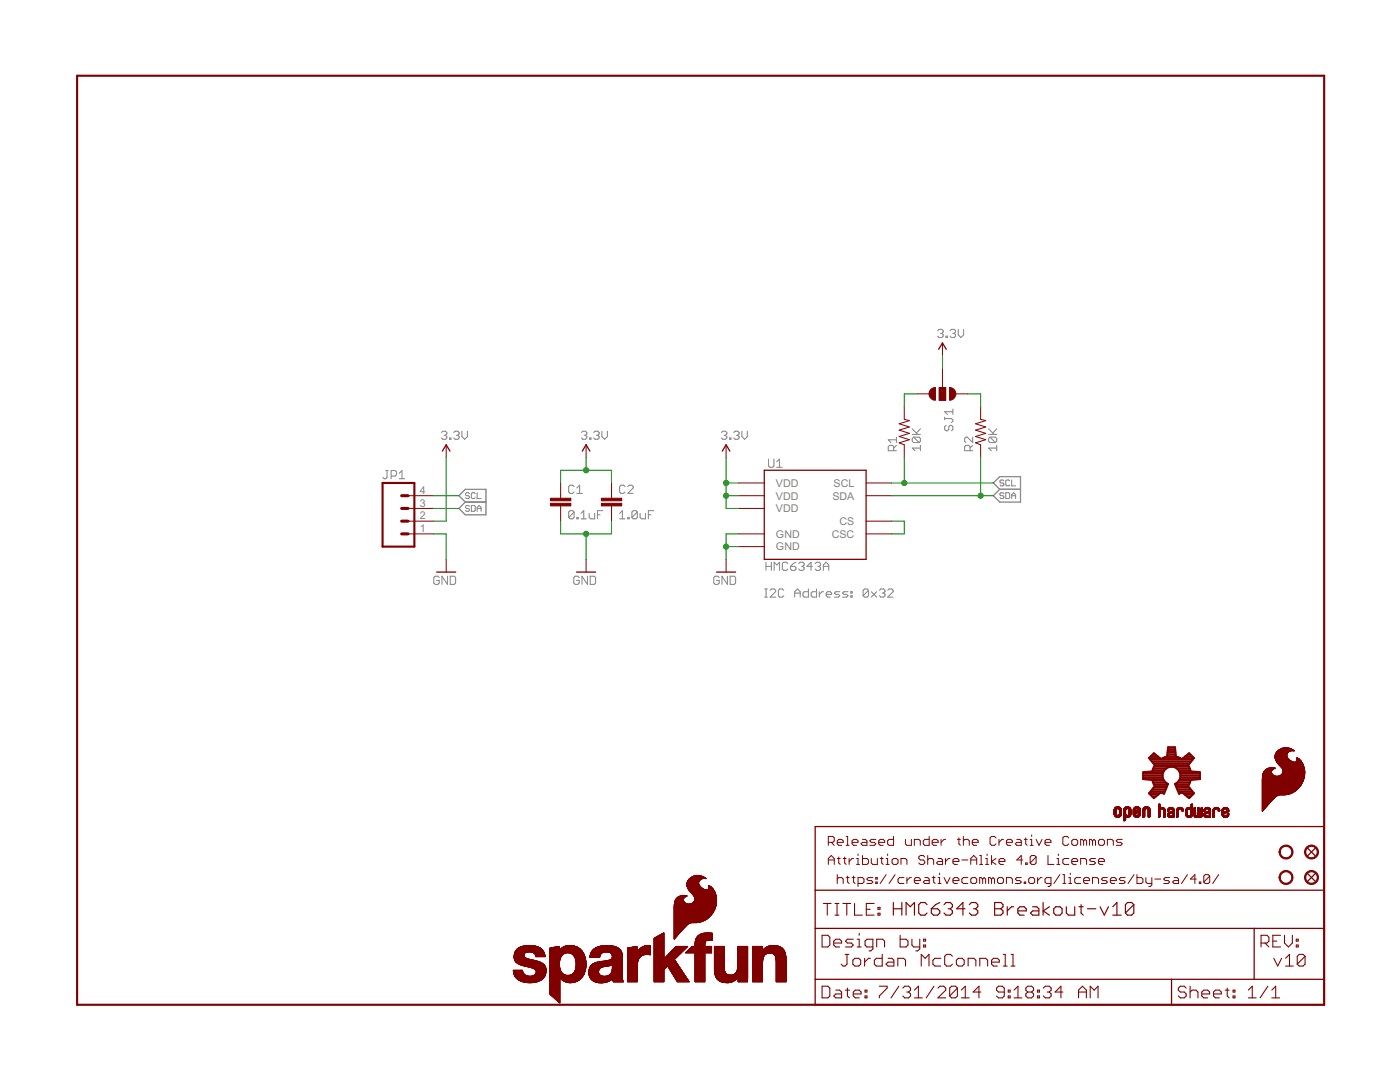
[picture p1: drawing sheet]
<svg xmlns="http://www.w3.org/2000/svg" width="279mm" height="216mm" viewBox="0 0 279 216" stroke-linecap="round" stroke-linejoin="round" font-family="sans-serif">
<defs><g id="words">
<g font-size="2.4" fill="#808080">
<text x="83.8" y="101.1">3</text>
<text x="83.8" y="98.6">4</text>
<text x="154.9" y="97.1">VDD</text>
<text x="154.9" y="99.7">VDD</text>
<text x="166.1" y="99.7">SDA</text>
<text x="166.4" y="97.1">SCL</text>
<text x="83.8" y="106.2">1</text>
<text x="83.8" y="103.6">2</text>
<text x="154.9" y="102.2">VDD</text>
<text x="154.9" y="107.3">GND</text>
<text x="166" y="107.3">CSC</text>
<text x="167.5" y="104.8">CS</text>
<text x="154.9" y="109.8">GND</text>
</g>
</g></defs>
<g fill="none" stroke="#808080" stroke-width=".2">
<path d="M187.1 66l.3-.3h.6l.2 .3v.3l-.2 .2M187.7 66.5h.3M188 66.5l.2 .3v.3l-.2 .3h-.6l-.3-.3M188.8 67.1h.3v.3h-.3zM189.6 66l.3-.3h.5l.3 .3v.3l-.3 .2M190.1 66.5h.3M190.4 66.5l.3 .3v.3l-.3 .3h-.5l-.3-.3M191.2 65.7v1.1l.6 .6 .5-.6v-1.1M77 93.9h.5M77.2 93.9v1.3l-.2 .3h-.3l-.3-.3M78.1 95h.8l.2-.3v-.5l-.2-.3h-.8v1.6M79.7 95.5h1.1"/>
<path d="M79.7 94.4l.5-.5v1.6M88.1 86.3l.3-.3h.5l.3 .3v.3l-.3 .2M88.6 86.8h.3M88.9 86.8l.3 .3v.3l-.3 .3h-.5l-.3-.3M89.7 87.4h.3v.3h-.3zM90.6 86.3l.2-.3h.6l.2 .3v.3l-.2 .2M91.1 86.8h.3M91.4 86.8l.2 .3v.3l-.2 .3h-.6l-.2-.3M92.2 86v1.1l.5 .6 .6-.6v-1.1M93.7 98.5l-.2-.2h-.4l-.2 .4 .2 .2h.4l.2 .4-.2 .2h-.4l-.2-.2M94.8 98.5l-.1-.2h-.4l-.2 .2v.8l.2 .2h.4l.1-.2M95.2 98.3v1.2h.8"/>
<path d="M114.6 97.1l-.3-.3h-.5l-.3 .3v1.1l.3 .2h.5l.3-.2M115.1 98.4h1.1M115.1 97.4l.6-.6v1.6M116 86.3l.3-.3h.5l.3 .3v.3l-.3 .2M116.6 86.8h.2M116.8 86.8l.3 .3v.3l-.3 .3h-.5l-.3-.3M117.7 87.4h.2v.3h-.2zM118.5 86.3l.3-.3h.5l.3 .3v.3l-.3 .2M119 86.8h.3M119.3 86.8l.3 .3v.3l-.3 .3h-.5l-.3-.3M120.1 86v1.1l.6 .6 .5-.6v-1.1M124.7 97.1l-.2-.3h-.6l-.2 .3v1.1l.2 .2h.6l.2-.2"/>
<path d="M125.3 97.1l.3-.3h.5l.3 .3v.3l-1.1 1h1.1M144 86.3l.3-.3h.5l.3 .3v.3l-.3 .2M144.5 86.8h.3M144.8 86.8l.3 .3v.3l-.3 .3h-.5l-.3-.3M145.6 87.4h.3v.3h-.3zM146.4 86.3l.3-.3h.5l.3 .3v.3l-.3 .2M147 86.8h.2M147.2 86.8l.3 .3v.3l-.3 .3h-.5l-.3-.3M148.1 86v1.1l.5 .6 .5-.6v-1.1M153.4 91.6v1.4l.2 .2h.6l.3-.2v-1.4M155 93.2h1.1M155 92.2l.6-.6v1.6"/>
<path d="M178.4 89.9v-.8l-.3-.2h-.6l-.2 .2v.8h1.6M178.9 88.9l-.5 .5M178.9 87.8h-1.6l.5 .5M178.9 87.2v1.1M182.1 86.7h1.6M182.1 85.6l1.1 1.1M182.3 87.2h1.1l.3 .3v.5l-.3 .3M182.3 87.2l-.2 .3v.5l.2 .3h1.1M182.3 87.2l1.1 1.1M183.7 89.4h-1.6l.5 .5M183.7 88.9v1M183.7 85.6l-.8 .8"/>
<path d="M188.5 83.2v.6M188.5 83.5h1.4l.3 .3v.3l-.3 .2M188.8 84.9l-.3 .3v.5l.3 .3h.3l.3-.3v-.5l.2-.3h.3l.3 .3v.5l-.3 .3M190.2 81.6v1.1M190.2 82.1h-1.7l.6 .6M193.6 89.9v-.8l-.3-.2h-.5l-.3 .2v.8h1.6M194.1 87.2v1.1l-1.1-1.1h-.2l-.3 .3v.5l.3 .3M194.1 88.9l-.5 .5M197.3 86.7h1.6M197.3 85.6l1.1 1.1M197.6 87.2l-.3 .3v.5l.3 .3h1M197.6 87.2h1l.3 .3v.5l-.3 .3"/>
<path d="M197.6 87.2l1 1.1M198.9 89.4h-1.6l.5 .5M198.9 88.9v1M198.9 85.6l-.8 .8M200.3 98.5l-.1-.2h-.5l-.1 .4 .1 .2h.5l.1 .4-.1 .2h-.5l-.1-.2M200.3 96l-.1-.2h-.5l-.1 .4 .1 .2h.5l.1 .4-.1 .1h-.5l-.1-.1M200.7 98.3h.6l.2 .2v.8l-.2 .2h-.6zM201.5 96l-.2-.2h-.4l-.2 .2v.8l.2 .1h.4l.2-.1M201.9 98.9h.8M201.9 95.8v1.1h.8M201.9 99.5v-.8l.4-.4 .4 .4v.8M87.7 115.3l-.3-.3h-.6l-.2 .3v1l.2 .3h.6l.3-.3v-.5h-.6"/>
<path d="M89.3 115v1.6l-1.1-1.6v1.6M89.9 115h.8l.2 .3v1l-.2 .3h-.8zM93.7 101l-.2-.1h-.4l-.2 .4 .2 .2h.4l.2 .3-.2 .2h-.4l-.2-.2M94.1 100.9h.6l.1 .1v.8l-.1 .2h-.6zM95.2 102v-.7l.4-.4 .4 .4v.7M95.2 101.5h.8M114.6 102.2l-.3-.3h-.5l-.3 .3v1.1M114.6 102.2v1.1l-.3 .2h-.5l-.3-.2M114.6 102.2l-1.1 1.1M115.1 103.3h.3v.2h-.3zM115.6 115.3l-.3-.3h-.5l-.3 .3v1l.3 .3h.5l.3-.3v-.5h-.5M116 103.5h1"/>
<path d="M116 102.4l.5-.5v1.6M117.2 115v1.6l-1.1-1.6v1.6M117.6 102.4v.9l.3 .2h.8v-1.1M117.8 115h.8l.3 .3v1l-.3 .3h-.8zM119.2 102.7h.6M120.3 101.9h-1.1v1.6M123.7 103.5h1M123.7 102.4l.5-.5v1.6M125.3 103.3h.3v.2h-.3zM127.2 102.2l-.3-.3h-.5l-.3 .3v1.1M127.2 102.2v1.1l-.3 .2h-.5l-.3-.2M127.2 102.2l-1.1 1.1"/>
<path d="M127.7 102.4v.9l.3 .2h.8v-1.1M129.4 102.7h.5M130.5 101.9h-1.1v1.6M143.5 115.3l-.2-.3h-.6l-.2 .3v1l.2 .3h.6l.2-.3v-.5h-.5M145.2 115v1.6l-1.1-1.6v1.6M145.7 115h.8l.3 .3v1l-.3 .3h-.8zM152.6 119.1h.5M152.6 117.5h.5M152.9 112.2v1.6M152.9 113h1M152.9 117.5v1.6M153.7 117.8l.3-.3h.5l.3 .3v.3l-1.1 1h1.1"/>
<path d="M153.9 112.2v1.6M154.5 113.8v-1.6l.5 .5 .6-.5v1.6M156.4 117.8l-.3-.3h-.5l-.3 .3v1.1l.3 .2h.5l.3-.2M157.2 112.5l-.2-.3h-.6l-.3 .3v1l.3 .3h.6l.2-.3M157.8 113h.8l.3 .3v.2l-.3 .3h-.5l-.3-.3zM158.6 119.1v-1l.6-.6 .5 .6v1M158.6 118.3h1.1M158.9 112.2l-.6 .3-.5 .5M159.4 112.5l.3-.3h.5l.3 .3v.2l-.3 .3M160 113h.2M160.2 113l.3 .3v.2l-.3 .3h-.5l-.3-.3M161.3 117.5v1.6h-.8l-.2-.2v-.6l.2-.2h.8"/>
<path d="M162.1 113h-1.1l.9-.8v1.6M162.7 112.5l.3-.3h.5l.3 .3v.2l-.3 .3M163 117.5v1.6h-.8l-.3-.2v-.6l.3-.2h.8M163.2 113h.3M163.5 113l.3 .3v.2l-.3 .3h-.5l-.3-.3M163.5 118.1v1M164.3 113h1.1M164.3 113.8v-1.1l.6-.5 .5 .5v1.1M164.3 118.1h-.2l-.6 .5M164.9 118.6h1.1v-.3l-.3-.2h-.5l-.3 .2v.6l.3 .2h.5M167.6 118.1h-.8l-.3 .2 .3 .3h.5l.3 .3-.3 .2h-.8M169.2 118.1h-.8l-.3 .2 .3 .3h.6l.2 .3-.2 .2h-.9"/>
<path d="M169.8 118.9h.3v.2h-.3zM169.8 118.1h.3v.2h-.3zM173.3 117.8v1.1l-.2 .2h-.6l-.2-.2M173.3 117.8l-.2-.3h-.6l-.2 .3v1.1M173.3 117.8l-1 1.1M173.9 118.1l1.1 1M175 118.1l-1.1 1M175.5 117.8l.3-.3h.5l.3 .3v.3l-.3 .2M176.1 118.3h.2M176.3 118.3l.3 .3v.3l-.3 .2h-.5l-.3-.2M177.2 117.8l.2-.3h.6l.2 .3v.3l-1 1h1"/>
</g>
<path d="M91.6 98.9l1.3-1.3h4.1v5.1h-4.1l-1.3-1.2 1.3-1.3zM198.2 96.4l1.3-1.3h4.2v5.1h-4.2l-1.3-1.3 1.3-1.3zM199.5 97.6h4.2M92.9 100.2h4.1" fill="none" stroke="#808080" stroke-width=".25"/>
<g fill="none" stroke="#800000" stroke-width=".21">
<path d="M164.1 186.6h1.1l.4 .4v1.6l-.4 .4h-1.1zM164.1 196.8h1.1l.4 .4v1.5l-.4 .4h-1.1zM164.3 180.3h1.6M165.1 180.3v2.3M166.4 188.2h1.6v-.4l-.4-.4h-.8l-.4 .4v.8l.4 .4h.8M166.6 180.3h.8M166.6 182.6h.8M166.8 197.6h.8l.4 .4v1.1h-1.2l-.4-.4 .4-.4h1.2M167 180.3v2.3M168.2 180.3h1.6M168.7 190.4h.7M168.7 197.6h.8"/>
<path d="M169 180.3v2.3M169 190.4v2l-.3 .4h-.4l-.4-.4M169.1 197.2v1.5l.4 .4M170.2 191.6l.4-.4h.8l.4 .4v.8l-.4 .4h-.8l-.4-.4zM170.3 198.3h1.6v-.3l-.4-.4h-.8l-.4 .4v.7l.4 .4h.8M170.3 187.4h-1.2l-.4 .4 .4 .4h.8l.4 .4-.4 .4h-1.2M170.5 180.3v2.3h1.6M171.1 189h.8M171.1 187.4h.4v1.6M171.5 186.2v.4M172.6 191.2v1.6M172.6 198.7h.4v.4h-.4z"/>
<path d="M172.6 197.6h.4v.4h-.4zM172.9 181.4h.8M173.7 191.2h-.4l-.7 .8M174.2 189h-1.2l-.4-.4v-.8l.4-.4h1.2v2l-.4 .3h-.4M174.5 180.3h-1.6v2.3h1.6M175 189v-1.6h1.1l.4 .4v1.2M175.2 182.2h.4v.4h-.4zM175.2 181.1h.4v.3h-.4zM175.5 196.8h1.5v.4l-1.5 1.5v.4M176.1 190.4v2.4h-1.2l-.4-.4v-.8l.4-.4h1.2M177.2 191.2h.8l.4 .4v1.2h-1.2l-.4-.4 .4-.4h1.2M179.2 192.8v-1.6h1.1l.4 .4v1.2"/>
<path d="M179.4 196.8l-1.6 2.3M179.6 186.6v2.4h1.2l.4-.4v-.8l-.4-.4h-1.2M180.2 197.2l.4-.4h.7l.4 .4v.4l-.4 .4M181 198h.3M181.3 198l.4 .3v.4l-.4 .4h-.7l-.4-.4M182 187.4v1.2l.4 .4h1.2M182.5 199.1h1.6M182.5 197.6l.8-.8v2.3M183.6 187.4v2l-.4 .3h-.4M183.9 192.8v-2.4l.7 .8 .8-.8v2.4M184.3 188.6h.4v.4h-.4zM184.3 187.4h.4v.4h-.4z"/>
<path d="M186.4 196.8l-1.6 2.3M187.2 197.2l.4-.4h.7l.4 .4v.4l-1.5 1.5h1.5M187.7 191.2h-1.1l-.4 .4v.8l.4 .4h1.1M190.1 190.8l-.4-.4h-.8l-.4 .4v1.6l.4 .4h.8l.4-.4M190.9 191.6l.4-.4h.7l.4 .4v.8l-.4 .4h-.7l-.4-.4zM191.1 197.2v1.5l-.4 .4h-.8l-.4-.4M191.1 197.2l-.4-.4h-.8l-.4 .4v1.5M191.1 197.2l-1.6 1.5M191.9 199.1h1.5M191.9 197.6l.7-.8v2.3M193.2 192.8v-1.6h1.2l.4 .4v1.2M195.5 192.8v-1.6h1.2l.4 .4v1.2"/>
<path d="M195.7 198h-1.5l1.2-1.2v2.3M197.9 192h1.5v-.4l-.3-.4h-.8l-.4 .4v.8l.4 .4h.8M200.2 192.8h.8M200.2 190.4h.4v2.4M200.4 198h-1.1l-.4-.4v-.4l.4-.4h.7l.4 .4v1.5l-.4 .4h-.7l-.4-.4M201.2 198.7h.4v.4h-.4zM201.2 197.6h.4v.4h-.4zM201.8 192.8h.8M201.8 190.4h.4v2.4M202.4 199.1h1.5M202.4 197.6l.8-.8v2.3M205.1 198l-.4 .3v.4l.4 .4h.8l.4-.4v-.4l-.4-.3"/>
<path d="M205.1 198l-.4-.4v-.4l.4-.4h.8l.4 .4v.4l-.4 .4M205.1 198h.8M207.1 198.7h.4v.4h-.4zM207.1 197.6h.4v.4h-.4zM208.2 197.2l.4-.4h.8l.4 .4v.4l-.4 .4M209 198h.4M209.4 198l.4 .3v.4l-.4 .4h-.8l-.4-.4M212.1 198h-1.5l1.1-1.2v2.3M215.2 198h1.6M215.2 199.1v-1.5l.8-.8 .8 .8v1.5M217.6 199.1v-2.3l.8 .8 .7-.8v2.3M236.7 197.2l-.4-.4h-.7l-.4 .4v.4l.4 .4h.7l.4 .3v.4l-.4 .4h-.7l-.4-.4"/>
<path d="M237.5 198l.4-.4h.8l.4 .4v1.1M237.5 196.8v2.3M239.8 198.3h1.6v-.3l-.4-.4h-.8l-.4 .4v.7l.4 .4h.8M242.2 198.3h1.5v-.3l-.3-.4h-.8l-.4 .4v.7l.4 .4h.8M244.5 197.6h.8M244.9 197.2v1.5l.4 .4M246.1 198.7h.4v.4h-.4zM246.1 197.6h.4v.4h-.4zM249.1 199.1h1.6M249.1 197.6l.8-.8v2.3M251.7 188.2h1.2l.3-.4v-.8l-.3-.4h-1.2v2.4M252.5 188.2l.7 .8"/>
<path d="M253 196.8l-1.5 2.3M253.8 199.1h1.6M253.8 197.6l.8-.8v2.3M254 187.8h.8M254.2 191.2l.8 1.6 .8-1.6M255.6 186.6h-1.6v2.4h1.6M256.3 186.6v1.6l.8 .8 .8-.8v-1.6M256.6 192.8h1.5M256.6 191.2l.7-.8v2.4M258.7 188.6h.4v.4h-.4zM258.7 187.4h.4v.4h-.4zM260.5 190.8v1.6l-.4 .4h-.8l-.4-.4"/>
<path d="M260.5 190.8l-.4-.4h-.8l-.4 .4v1.6M260.5 190.8l-1.6 1.6"/>
</g>
<path d="M15.4 15.1h248.9v185.4h-248.9zM76.3 96.4h6.4v12.7h-6.4z" fill="none" stroke="#800000" stroke-width=".42"/>
<g fill="none" stroke="#800000" stroke-width=".25">
<path d="M187.3 69.7l.8-1.3 .7 1.3M88.3 90l.7-1.2 .8 1.2M116.2 90l.8-1.2 .7 1.2M144.1 90l.8-1.2 .8 1.2M152.5 93.8h20.3v17.8h-20.3zM87.1 114.2h3.9M115.1 114.2h3.8M143 114.2h3.8M162.7 164.9h101.6v35.6h-101.6zM162.7 177.6h101.6M261 174.3l1.5 1.6M261 169.2l1.5 1.6"/>
<path d="M262.5 174.3l-1.5 1.6M262.5 169.2l-1.5 1.6M162.7 185.3h101.6M162.7 195.4h101.6M233.8 195.4v5.1M250.3 185.3v10.1"/>
</g>
<g fill="none" stroke="#800000" stroke-width=".23">
<path d="M178.3 180.1v2.5M178.3 181.3h1.7M180 180.1v2.5M180.8 182.6v-2.5l.9 .8 .8-.8v2.5M185 180.5l-.4-.4h-.8l-.5 .4v1.7l.5 .4h.8l.4-.4M185.9 181.3h1.2l.5 .5v.4l-.5 .4h-.8l-.4-.4zM187.6 180.1l-.9 .4-.8 .8M188.4 180.5l.4-.4h.9l.4 .4v.4l-.4 .4M189.2 181.3h.5M189.7 181.3l.4 .5v.4l-.4 .4h-.9l-.4-.4M192.6 181.3h-1.7l1.3-1.2v2.5M193.4 180.5l.5-.4h.8l.4 .4v.4l-.4 .4"/>
<path d="M194.3 181.3h.4M194.7 181.3l.4 .5v.4l-.4 .4h-.8l-.5-.4M198.5 181.3h1.2M198.5 180.1h1.2l.5 .4v.4l-.5 .4 .5 .5v.4l-.5 .4h-1.2zM201 180.9v1.7M202.3 180.9h-.4l-.9 .9M203.1 181.8h1.7v-.5l-.4-.4h-.9l-.4 .4v.9l.4 .4h.9M206.1 180.9h.8l.4 .4v1.3h-1.2l-.4-.4 .4-.4h1.2M208.2 180.1v2.5M209.4 180.9l-1.2 .9 1.2 .8M210.3 181.3l.4-.4h.8l.5 .4v.9l-.5 .4h-.8l-.4-.4zM212.8 180.9v1.3l.4 .4h1.3v-1.7"/>
<path d="M215.3 180.9h.9M215.8 180.5v1.7l.4 .4M217 181.3h1.7M219.5 180.9l.9 1.7 .8-1.7M222.1 182.6h1.7M222.1 180.9l.8-.8v2.5M226.3 180.5l-.5-.4h-.8l-.4 .4v1.7M226.3 180.5v1.7l-.5 .4h-.8l-.4-.4M226.3 180.5l-1.7 1.7"/>
</g>
<g fill="none" stroke="#800000" stroke-width=".2">
<path d="M183 78.6h2.5M187.5 77.3h1.2v2.6h-1.2zM188.1 68.4v2.6M188.1 73.5v3.8M190.6 78.6h2.6M81.4 98.9h5.1M89 88.8v2.5M111.9 96.4v3M117 88.8v2.5M122 96.4v3M144.9 88.8v2.5M147.4 96.4h5.1"/>
<path d="M147.4 98.9h5.1M172.8 96.4h5.1M172.8 98.9h5.1M180.5 81.1v2.6l1 .2-2 .7 2 .6-2 .6 2 .7-2 .6 2 .6-2 .7 1 .4v2.5M195.7 81.1v2.6l1 .2-2 .7 2 .6-2 .6 2 .7-2 .6 2 .6-2 .7 1 .4v2.5M81.4 101.5h5.1M81.4 106.5h5.1M81.4 104h5.1M89 111.6v2.6M111.9 100.9v3.1M117 111.6v2.6M122 100.9v3.1"/>
<path d="M144.9 111.6v2.6M147.4 101.5h5.1M147.4 106.5h5.1M147.4 109.1h5.1M172.8 106.5h5.1M172.8 104h5.1M251.9 155.5v6.4l.2-.2M251.9 157.1h7.4M251.9 156.9h7.5M251.9 156.4h7.9M251.9 156.2h8M251.9 156h8.1"/>
<path d="M251.9 155.7h8.2M251.9 155.6h8.2M251.9 155.5h8.3M251.9 154.9h8.4M251.9 155v.5M251.9 155.3h8.3M251.9 155.2h8.3M251.9 155.2h8.4M251.9 155.1h8.4M251.9 155h8.4M252 154.9h2.7M252 154.8h2.5"/>
<path d="M252 154.8h2.3M252 154.7h2.2M252 154.7h2.1M252 154.6l-.1 .4M252 154.6h2M252 154.5h1.9M252.1 154.5h1.8M252.1 154.4h1.8M252.1 154.4h1.7M252.1 154.3h1.7M252.1 154.2l-.1 .4M252.1 154.2h1.7"/>
<path d="M252.2 154.2h1.5M252.2 154.1h1.5M252.2 154h1.5M252.3 154l-.2 .2M252.3 153.9h1.4M252.3 153.9h1.5M252.4 153.8h1.4M252.4 153.7l-.1 .3M252.6 153.5l-.2 .2M252.9 153.4l-.3 .1M253.4 153.2l-.5 .2M253.4 153.2h.9"/>
<path d="M253.6 160h-1.7M253.6 159.9l-1.7 .1M253.7 159.9h-1.8M253.7 153.2h.3M253.7 154.1l.1 .2M253.7 154v.1M253.7 159.8l-.5 .7M253.8 154.3l.2 .3M253.8 159.8h-1.9M253.8 153.8h-1.4M253.8 159.7l-1.9 .1M253.9 159.7h-2"/>
<path d="M253.9 153.7h-1.4M253.9 153.6l-1.4 .1M253.9 159.6l-2 .1M253.9 153.6h-1.3M254 159.6h-2.1M254 154.6l.2 .1M254 153.6h-1.4M254 159.5l-2.1 .1M254 159.5l-.3 .3M254.1 159.5h-2.2M254.1 153.5l-.4 .5M254.1 159.4l-2.2 .1"/>
<path d="M254.1 153.5h-1.4M254.1 159.4h-2.2M254.1 153.5h-1.3M254.2 154.7l.5 .2M254.2 153.4l-.1 .1M254.2 159.3l-2.3 .1M254.2 153.4h-1.4M254.2 159.3h-2.3M254.3 153.2l.2 .1M254.3 153.2h-.9M254.3 159.2l-.3 .3M254.3 159.2l-2.4 .1"/>
<path d="M254.3 159.2h-2.4M254.3 153.4h-1.4M254.4 159.2h-2.5M254.4 159.1h-2.5M254.4 153.3h-1.3M254.5 150.8v.4M254.5 151.2l.3 .9M254.5 153.3l-.3 .1M254.5 153.3h-1.3M254.5 151.2h2.5M254.5 151.2h2.4M254.5 151.1h2.4"/>
<path d="M254.5 151h2.4M254.5 151h2.3M254.5 150.9h2.3M254.5 150.8h2.3M254.5 150.7h2.3M254.5 159l-2.6 .1M254.5 151.3h2.5M254.5 151.4h2.6M254.5 150.6h2.3M254.5 159h-2.6M254.5 151.5h2.7M254.5 151.4h2.7"/>
<path d="M254.5 150.5h2.3M254.6 159l-.3 .2M254.6 151.5h2.6M254.6 150.5h2.2M254.6 151.6h2.7M254.6 150.4h2.3M254.6 150.3l-.1 .5M254.6 151.7h2.8M254.6 151.7h2.9M254.6 158.9l-2.7 .1M254.7 151.8h2.8M254.7 150.3h2.2"/>
<path d="M254.7 158.9h-2.8M254.7 151.8h2.9M254.7 151.8l3 .1M254.7 151.9h3.1M254.8 152h3.1M254.8 158.8l-2.9 .1M254.8 152h3.3M254.8 152.1h3.4M254.8 152.1l.3 .4M254.8 158.8h-2.9M254.8 152.1h5M254.9 150l-.3 .3"/>
<path d="M254.9 152.2h5M254.9 158.7l-3 .1M255 152.3h4.9M255 152.4h5M255.1 158.7h-3.2M255.1 152.4h4.9M255.1 149.8h3.2M255.1 152.5h4.9M255.1 152.5l.5 .4M255.1 149.7h3.1M255.2 152.5l4.9 .1M255.2 149.7h2.9"/>
<path d="M255.2 158.6l-3.3 .1M255.2 154.8h5.1M255.2 152.6h4.9M255.2 149.6h2.9M255.3 152.7h4.8M255.3 149.6h2.6M255.4 152.7h4.7M255.4 158.6l-.8 .4M255.4 154.8h4.9M255.4 152.8h4.7M255.4 149.5h2.5M255.5 152.9h4.7"/>
<path d="M255.5 149.5h2.3M255.5 154.7h4.8M255.6 152.9l.5 .8M255.6 153h4.6M255.6 154.7h4.7M255.6 149.4h2.1M255.7 153.1h4.5M255.7 154.6h4.6M255.7 149.4h1.9M255.8 154.6h4.6M255.8 153.2h4.5M255.8 154.5h4.6"/>
<path d="M255.8 149.4h1.7M255.8 153.2l4.5 .1M255.9 154.4h4.5M255.9 153.4h4.4M255.9 153.3h4.4M255.9 154.3l-.5 .5-.3 .1M256 154.3h4.4M256 153.5h4.3M256 149.3h1.3M256 154.2h4.4M256 153.6h4.3M256 154.1h4.4"/>
<path d="M256.1 153.7v.3M256.1 154.1h4.3M256.1 153.9h4.3M256.1 153.8h4.3M256.1 153.7h4.2M256.1 154l-.2 .3M256.1 154h4.3M256.2 149.2h.9M256.3 149.2h.5M256.4 158.6h-4.5M256.8 150.7v.2M256.8 150.9l.1 .3"/>
<path d="M256.8 150.6v.1M256.8 150.6h-2.3M256.9 150.4l-.1 .2M256.9 158.5l-5 .1M256.9 150.3h-2.3M256.9 151.2l.6 .6M256.9 150.3v.1M257 150.2h-2.3M257 150.1l-.1 .2M257 158.5h-5.1M257.1 150.1h-2.3M257.2 158.5h-5.3"/>
<path d="M257.2 150l-2.4 .1M257.3 150h-2.4M257.4 149.9h-2.5M257.4 158.4h-5.5M257.5 158.4l-1.2 .2M257.5 151.8l.4 .2M257.5 149.9h-2.5M257.6 158.3l-5.7 .1M257.6 158.3h-5.7M257.7 149.8h-2.7M257.8 158.2l-5.9 .1M257.9 149.8l-.9 .3"/>
<path d="M257.9 158.2h-6M258 158.1l-6.1 .1M258.1 149.6l.2 .2h-.3M258.1 149.6l-.3-.1a2.33 2.33 0 0 0-2.9 .5M258.1 158.1h-6.2M258.3 158h-6.4M258.3 157.9l-6.4 .1M258.4 157.9h-6.5M258.5 157.8l-6.6 .1M258.5 152.1h1.3M258.6 157.8h-6.7M258.6 152h1.2"/>
<path d="M258.7 157.7h-6.8M258.7 152h1M258.7 157.6l-6.8 .1M258.7 151.9h1M258.8 151.9l-.4 .2-.5-.1M258.8 151.9h.9M258.8 157.6h-6.9M258.8 151.8h.8M258.8 151.8v.1M258.8 151.7h.7M258.8 151.3l.5 .1M258.8 151.3h.1"/>
<path d="M258.8 157.5l-6.9 .1M258.8 151.3h.2M258.8 151.2h.1M258.9 151.3v.3M258.9 151.6l-.1 .2M258.9 157.5l-1.4 .9M258.9 151.6h.5M258.9 151.5h.4M258.9 151.4h.4M258.9 151.4h.2M258.9 151.3h.2M258.9 157.5h-7"/>
<path d="M259 157.4l-7.1 .1M259 157.4h-7.1M259.1 157.3h-7.2M259.1 157.2l-7.2 .1M259.2 157.2h-7.3M259.2 157.1l-.3 .4M259.2 157.1l-7.3 .1M259.3 151.4l.4 .5M259.3 157.1h-7.4M259.4 157h-7.5M259.5 156.8l-7.6 .1M259.5 156.8h-7.6"/>
<path d="M259.6 156.7l-7.7 .1M259.6 156.7h-7.7M259.6 156.7l-.4 .4M259.7 151.9l.3 .6M259.7 156.6h-7.8M259.7 156.6l-.1 .1M259.7 156.5l-7.8 .1M259.7 156.5h-7.8M259.7 156.4l-7.8 .1M259.8 156.3h-7.9M259.9 156.1l-8 .1M259.9 156.1h-8"/>
<path d="M259.9 156l-8 .1M260 152.5l.3 .7M260 155.9h-8.1M260.1 155.9h-8.2M260.1 155.8h-8.2M260.1 155.8l-.4 .8M260.1 155.7l-8.2 .1M260.1 155.7h-8.2M260.2 155.6h-8.3M260.2 155.5h-8.3M260.2 155.4h-8.3M260.3 153.2l.1 .8"/>
<path d="M260.3 155h-8.4M260.3 154.9l-.2 .9M260.3 154.9h-5.2M260.4 154l-.1 .9M260.4 154.2h-4.4M134.7 180h1.8M134.7 179.9h1.8M134.7 179.8h1.7M134.7 179.7h1.7M134.8 179.7h1.6M134.8 179.6h1.6M134.9 179.5h1.5"/>
<path d="M134.9 179.5l-.3 .6M134.9 179.4h1.5M135 179.3h1.4M135.1 179.2l-.2 .3M135.8 178.8h1.3l-.2 .1M136 178.7h1M136.1 178.7h.7M136.3 178.7l-.8 .2-.4 .3M136.4 179.6v.2M136.4 179.5v.1M136.4 179.8l.1 .2M136.4 179.3v.2"/>
<path d="M136.4 179.3l-1.5 .1M136.5 179.2h-1.4M136.5 180l.3 .2M136.5 179.2l-.1 .1M136.5 178.7l.6 .1M136.6 179.1h-1.4M136.6 179l-1.4 .1M136.7 179h-1.4M136.8 178.9l-1.4 .1M136.8 178.9h-1.3M136.9 178.9h-1.3M136.9 178.9l-.4 .3"/>
<path d="M137.1 178.8h-1.4M137.1 176.3h2.3M137.1 176.3v.4M137.1 176.7l.1 .4M137.1 176.7h2.5M137.1 176.6h2.5M137.1 176.6h2.4M137.1 176.5h2.4M137.1 176.4h2.4M137.1 176.4h2.3M137.1 176.2h2.3M137.1 176.8h2.6"/>
<path d="M137.1 176.8l2.6 .1M137.1 176.1h2.3M137.2 177h2.6M137.2 176.9h2.6M137.2 177h2.7M137.2 175.9h2.3M137.2 177.1l.2 .4M137.2 177.1h2.8M137.2 177.1h2.7M137.2 175.9l-.1 .4M137.2 175.8h2.3M137.2 177.2h2.9"/>
<path d="M137.3 177.2h2.8M137.3 175.8h2.3M137.3 177.2l2.9 .1M137.3 177.3h3M137.3 177.4h3.1M137.4 177.4h3.1M137.4 177.5h3.2M137.4 177.5h3.3M137.4 177.5l.4 .5M137.4 177.5l5 .1M137.5 177.6h5M137.5 177.7h5"/>
<path d="M137.6 177.8h4.9M137.6 177.8h5M137.7 177.9h4.9M137.7 175.3h3.2M137.7 177.9l5 .1M137.8 175.2h3M137.8 178l.7 .8M137.8 178h4.9M137.8 178.1h4.9M137.9 175.1h2.8M137.9 178.1h4.8M137.9 175.1l-.7 .8"/>
<path d="M137.9 175.1h2.7M137.9 178.2h4.8M138 178.2h4.7M138 175h2.5M138.1 178.3h4.7M138.1 175h2.3M138.1 178.4h4.7M138.2 178.4h4.6M138.2 174.9h2.1M138.2 178.5h4.6M138.3 178.5h4.6M138.3 178.6h4.6"/>
<path d="M138.3 174.9h1.9M138.4 178.6l4.5 .1M138.4 174.8h1.7M138.5 180h4.5M138.5 178.7h4.4M138.5 178.8h4.4M138.5 174.8l-.6 .3M138.5 174.8h1.5M138.5 178.8l.2 .4M138.5 179.9h4.5M138.5 178.9h4.4M138.6 178.9h4.3"/>
<path d="M138.6 179.8l-.2 .3M138.6 179.8h4.4M138.6 179h4.3M138.6 179.7h4.4M138.6 179l4.4 .1M138.6 179.6h4.4M138.6 179.1h4.4M138.7 179.2v.3M138.7 179.6h4.3M138.7 179.2h4.3M138.7 179.5l-.1 .3M138.7 179.5h4.3"/>
<path d="M138.7 179.4h4.3M138.7 179.3l4.3 .1M138.7 179.3h4.3M138.8 174.7h.9M139 174.7h.5M139.4 176.2v.1M139.4 176.3l.1 .2M139.4 176.1l-2.3 .1M139.4 176h-2.2M139.5 176h-2.3M139.5 176.5l.1 .2M139.5 175.9l-.1 .3"/>
<path d="M139.5 175.9h-2.3M139.6 175.8l-.1 .1M139.6 174.7l.8 .3M139.6 174.7l-1.1 .1M139.6 176.7l.4 .4M139.6 175.7h-2.3M139.7 175.6h-2.3M139.8 175.5h-2.4M139.9 175.5h-2.4M140 175.4h-2.5M140 177.1l.5 .4M140 175.4h-2.4"/>
<path d="M140.1 175.4l-.5 .4M140.3 175.3l-.2 .1M140.3 175.3h-2.7M140.4 175l.3 .1M140.5 175.3h-.2M140.7 175.3h.2M140.7 175.1l.2 .2M141.2 177.5h1.2M141.3 177.5h1.1M141.3 177.4h1M141.4 177.4h.9M141.4 177.3h.9"/>
<path d="M141.4 177.3h.8M141.5 177.2l-.4 .4-.6-.1M141.5 177.2h.7M141.5 176.7h.1M141.5 176.7v.1M141.5 176.7l.8 .7M141.5 177.2h.6M141.5 177.1h.6M141.5 176.8h.2M141.5 176.8h.1M141.5 176.8l.3 .1M141.5 176.8v.3"/>
<path d="M141.5 177.1v.1M141.5 177.1h.5M141.5 177h.5M141.5 177h.4M141.5 176.9h.4M142.3 177.4l.3 .5M142.6 177.9l.3 .8M142.9 178.7l.1 .8M143 179.5v.9M143 179.9h-4.5M165.3 168.1h.9l.3-.3v-.6l-.3-.3h-.9v1.8M165.3 172.5v-1.2l.6-.6 .6 .6v1.2"/>
<path d="M165.3 171.6h1.2M165.9 168.1l.6 .6M167.1 168.1h1.2v-.3l-.3-.3h-.6l-.3 .3v.6l.3 .3h.6M167.1 174.5v1.8M167.1 175.4l.3-.3h.6l.3 .3v.9M167.1 171.3h.6M167.4 171v1.2l.3 .3M168.3 171.3h.6M168.6 171v1.2l.3 .3M168.9 166.9h.3v1.8M168.9 168.7h.6M168.9 175.1h.6"/>
<path d="M169.2 174.8v1.2l.3 .3M169.5 171.3v1.2M170.1 168.1h1.1v-.3l-.3-.3h-.6l-.2 .3v.6l.2 .3h.6M170.1 175.1h.5M170.3 171.3h-.2l-.6 .6M170.3 174.8v1.2l.3 .3M170.9 171.3h.3v1.2M170.9 172.5h.6M171.2 170.4v.3M171.2 176.3h.9l.3-.3v-.6l-.3-.3h-.9v1.8M172.1 167.5h.6l.3 .3v.9h-.9l-.3-.3 .3-.3h.9M172.1 170.7v1.8h.9l.3-.3v-.6l-.3-.3h-.9"/>
<path d="M173.9 171.3v.9l.3 .3h.9v-1.2M174.2 175.1h-.9l-.3 .3 .3 .3h.6l.3 .3-.3 .3h-.9M174.8 175.1h.3v.3h-.3zM174.8 176h.3v.3h-.3zM174.8 167.5h-.9l-.3 .3 .3 .3h.6l.3 .3-.3 .3h-.9M175.4 168.1h1.2v-.3l-.3-.3h-.6l-.3 .3v.6l.3 .3h.6M175.7 171.3h.6M176 171v1.2l.3 .3M176.8 171.3h.3v1.2M176.8 172.5h.6M176.8 174.5l-1.1 1.8M177.1 170.4v.3"/>
<path d="M178.3 166.9v1.8h-.9l-.3-.3v-.6l.3-.3h.9M178.3 171.3h.6l.3 .3v.6l-.3 .3h-.6l-.3-.3v-.6zM178.6 174.5l-1.2 1.8M179.8 172.5v-1.2h.9l.3 .3v.9M180.4 175.1h-.9l-.3 .3v.6l.3 .3h.9M180.7 167.5v.9l.3 .3h.9v-1.2M181 175.1v1.2M181.9 175.1h-.3l-.6 .6M182.5 168.7v-1.2h.9l.3 .3v.9M182.5 175.7h1.2v-.3l-.3-.3h-.6l-.3 .3v.6l.3 .3h.6M184.6 175.1h.5l.3 .3v.9h-.8l-.3-.3 .3-.3h.8M184.6 171l-.3-.3h-.6l-.3 .3v.3l.3 .3h.6l.3 .3v.3l-.3 .3h-.6l-.3-.3"/>
<path d="M185.1 171.6l.3-.3h.6l.3 .3v.9M185.1 170.7v1.8M185.4 166.9v1.8h-.8l-.3-.3v-.6l.3-.3h.8M186 168.1h1.2v-.3l-.3-.3h-.6l-.3 .3v.6l.3 .3h.6M186 175.1h.6M186.3 174.8v1.2l.3 .3M187.2 171.3h.6l.3 .3v.9h-.9l-.3-.3 .3-.3h.9M187.2 175.1h.3v1.2M187.2 176.3h.6M187.5 174.2v.3M187.8 167.5v1.2M188.4 175.1l.6 1.2 .6-1.2"/>
<path d="M188.7 167.5h-.3l-.6 .6M188.7 171.3v1.2M189.6 171.3h-.3l-.6 .6M190.2 171.9h1.2v-.3l-.3-.3h-.6l-.3 .3v.6l.3 .3h.6M190.2 175.7h1.2v-.3l-.3-.3h-.6l-.3 .3v.6l.3 .3h.6M191.1 167.5h.6M191.4 167.2v1.2l.3 .3M192 171.6h1.1M192.3 167.8l.3-.3h.5l.3 .3v.9M192.3 166.9v1.8M193.1 175.1h-.8l-.3 .3v.6l.3 .3h.8M193.7 171.6h1.2"/>
<path d="M193.7 172.5v-1.2l.6-.6 .6 .6v1.2M194 168.1h1.2v-.3l-.3-.3h-.6l-.3 .3v.6l.3 .3h.6M194 175.1h.6l.3 .3v.6l-.3 .3h-.6l-.3-.3v-.6zM195.5 172.5h.6M195.5 170.7h.3v1.8M196.1 175.4l-.3-.3h-.3v1.2M196.1 175.4v.9M196.1 175.4l.3-.3 .3 .3v.9M196.7 171.3h.3v1.2M196.7 172.5h.6M197 170.4v.3M197.9 170.7v1.8"/>
<path d="M197.9 175.4v.9M197.9 175.4l-.3-.3h-.3v1.2M197.9 175.4l.3-.3 .3 .3v.9M198.8 167.2l-.3-.3h-.6l-.3 .3v1.2l.3 .3h.6l.3-.3M198.8 171.3l-.9 .6 .9 .6M199.4 167.5v1.2M199.4 171.9h1.2v-.3l-.3-.3h-.6l-.3 .3v.6l.3 .3h.6M199.4 175.1h.6l.3 .3v.6l-.3 .3h-.6l-.3-.3v-.6zM200.3 167.5h-.3l-.6 .6M200.9 168.1h1.1v-.3l-.3-.3h-.6l-.2 .3v.6l.2 .3h.6M200.9 176.3v-1.2h.8l.3 .3v.9M202.9 167.5h.6l.3 .3v.9h-.9l-.3-.3 .3-.3h.9"/>
<path d="M203.8 175.1h-.9l-.3 .3 .3 .3h.6l.3 .3-.3 .3h-.9M204.1 171.6h-1.2l.9-.9v1.8M204.4 167.5h.6M204.4 176h.3v.3h-.3zM204.7 167.2v1.2l.3 .3M204.7 172.2h.3v.3h-.3zM205.6 168.7h.6M205.6 167.5h.3v1.2M205.6 175.1h.6l.3 .3v.6l-.3 .3h-.6l-.3-.3v-.6zM205.9 166.6v.3M206.8 167.5l.6 1.2 .6-1.2M206.8 171v1.2l-.3 .3h-.6l-.3-.3"/>
<path d="M206.8 171l-.3-.3h-.6l-.3 .3v1.2M206.8 171l-1.2 1.2M207.1 175.1v1.2M208 175.1h-.3l-.6 .6M208.6 168.1h1.1v-.3l-.3-.3h-.5l-.3 .3v.6l.3 .3h.5M209.1 170.7v1.8h1.2M209.7 176.3h-.8l-.3-.3v-.6l.3-.3h.8v1.5l-.3 .3h-.3M210.9 171.3h.3v1.2M210.9 172.5h.6M211.2 170.4v.3M211.5 174.5l-1.2 1.8M212.1 176.3h.6"/>
<path d="M212.1 174.5h.3v1.8M213.3 167.2l-.3-.3h-.6l-.3 .3v1.2l.3 .3h.6l.3-.3M213.3 171.3h-.9l-.3 .3v.6l.3 .3h.9M213.3 175.1h.3v1.2M213.3 176.3h.6M213.6 174.2v.3M213.9 167.8l.3-.3h.6l.3 .3v.6l-.3 .3h-.6l-.3-.3zM213.9 171.9h1.2v-.3l-.3-.3h-.6l-.3 .3v.6l.3 .3h.6M215.7 172.5v-1.2h.9l.3 .3v.9M215.7 175.1h-.9l-.3 .3v.6l.3 .3h.9M216.3 167.8l-.3-.3h-.3v1.2M216.3 167.8v.9"/>
<path d="M216.3 175.7h1.1v-.3l-.3-.3h-.5l-.3 .3v.6l.3 .3h.5M216.3 167.8l.3-.3 .3 .3v.9M218 167.8l-.3-.3h-.3v1.2M218 167.8v.9M218 176.3v-1.2h.9l.3 .3v.9M218 167.8l.3-.3 .3 .3v.9M218.6 171.3h-.9l-.3 .3 .3 .3h.6l.3 .3-.3 .3h-.9M219.2 171.9h1.2v-.3l-.3-.3h-.6l-.3 .3v.6l.3 .3h.6M219.5 167.5h.6l.3 .3v.6l-.3 .3h-.6l-.3-.3v-.6zM221 168.7v-1.2h.9l.3 .3v.9M221 175.1h-.9l-.3 .3 .3 .3h.6l.3 .3-.3 .3h-.9M221.6 175.7h1.2v-.3l-.3-.3h-.6l-.3 .3v.6l.3 .3h.6"/>
<path d="M222.3 161.8h.4M222.3 161.7h.4M222.3 162.4h.4M222.3 162.3h.4M222.3 162.2h.4M222.3 162.1h.4M222.3 162h.4M222.3 161.9h.4M222.4 161.6h.4M222.4 162.6h.5M222.4 162.5l.4 .1M222.4 162.5h.4"/>
<path d="M222.4 162.4l.4 .1M222.4 162.7h.6M222.4 162.6l.5 .1M222.4 162.7h1.3M222.5 161.3h1.2M222.5 162.8h1.2M222.5 161.2h1.1M222.5 162.8h1.1M222.6 162.9h.9M222.6 161.1h.9M222.7 161.1h.8M222.7 163h.8"/>
<path d="M222.7 161.6h-.4M222.7 163h.7M222.8 161.5l-.4 .1M222.8 161.5h-.4M222.8 161h.5M222.9 161.4l-.5 .1M222.9 161.4h-.5M222.9 161h.3M222.9 163.1h.3M223.2 162.7h.5M223.2 161.4h.6M223.2 162.7h.6"/>
<path d="M223.3 161.4l.5 .1M223.3 161.5h.5M223.3 162.6h.5M223.4 161.5h.4M223.4 162.5h.4M223.4 161.6h.4M223.4 161.8h.4M223.4 161.7h.4M223.4 162.4h.4M223.4 162.3h.4M223.4 162.2h.4M223.4 162.1h.4"/>
<path d="M223.4 162h.4M223.4 161.9h.4M223.6 162.9h-1.1M223.7 161.4h-1.3M223.8 162.6h-.5M224 167.5h-.9l-.3 .3 .3 .3h.6l.3 .3-.3 .3h-.9M224.3 161.8h.3M224.3 161.7h.3M224.3 161.6h.3M224.3 161.6h.4M224.3 163.6h.3M224.3 163.5h.3"/>
<path d="M224.3 163.4h.3M224.3 163.3h.3M224.3 163.2h.3M224.3 163.1h.3M224.3 162.8h1.3M224.3 162.7h.6M224.3 162.6l.5 .1M224.3 162.6h.5M224.3 162.5h.4M224.3 162.4h.3M224.3 162.3h.3M224.3 162.2h.3"/>
<path d="M224.3 162.1h.3M224.3 162h.3M224.3 161.9h.3M224.3 163.8h.1M224.3 161.4h1.4M224.4 161.3h1.2M224.4 161.2h1.2M224.5 161.2h1M224.5 163.7l-.2 .1M224.5 161.1h.9M224.6 175.1h-1l-.2 .3 .2 .3h.7l.3 .3-.3 .3h-.9M224.6 161.1h.8"/>
<path d="M224.6 163.7h-.3M224.7 161.5l-.4 .1M224.7 161.5h-.4M224.7 161h.6M224.8 161.4l-.5 .1M224.8 161.4h-.5M224.8 161h.3M224.9 163.1h.2M225.1 161.4h.6M225.1 162.7h.6M225.2 161.4l.5 .1M225.3 161.5h.4"/>
<path d="M225.3 162.6h.4M225.3 161.5l.4 .1M225.3 161.6h.4M225.3 163l-1 .1M225.3 162.4h.4M225.3 161.8h.4M225.3 161.7h.4M225.3 162.3h.4M225.3 162.2h.4M225.3 162.1h.4M225.3 162h.4M225.3 161.9h.4"/>
<path d="M225.4 163h-1.1M225.5 162.9l-1.2 .1M225.5 162.9h-1.2M225.6 162.8l-1.3 .1M225.6 162.7l-1.3 .1M225.7 162.7h-.6M225.7 162.6h-.5M225.7 162.5h-.4M226.2 161.8l.3 .1M226.2 161.8h.3M226.2 161.7h.3M226.2 161.6h.4"/>
<path d="M226.2 161.5h.4M226.2 162.5h.4M226.2 162.4l.4 .1M226.2 161.9h1.4M226.2 162.6h.5M226.2 162.6l.6 .1M226.2 161.4h1.4M226.2 162.7h.6M226.3 162.7h1.2M226.3 161.3h1.2M226.3 162.8h1.2M226.3 174.5l-1.2 1.8"/>
<path d="M226.3 161.2h1.2M226.3 162.8h1.1M226.4 162.9h1M226.4 161.2h1M226.5 161.1h.9M226.5 163h.8M226.5 161.1h.8M226.5 163h.7M226.6 161.6l-.4 .1M226.6 162.4h-.4M226.6 161h.6M226.7 161.5h-.5"/>
<path d="M226.7 161.4l-.5 .1M226.7 162.3l-.5 .1M226.8 161.9h.8M226.8 161.4h-.6M226.8 161h.2M226.8 163.1h.2M226.8 162.3h-.6M226.8 161.8h.8M226.9 162.2l-.7 .1M226.9 174.5v1.8h.9l.3-.3v-.6l-.3-.3h-.9M227 161.8h.6M227 162.7h.5"/>
<path d="M227 161.4h.6M227 162.2h-.8M227.1 161.7h.5M227.1 162.7h.5M227.1 161.4h.5M227.1 162.1l-.9 .1M227.1 161.5h.5M227.2 161.6h.4M227.2 161.5h.4M227.2 162.5h.4M227.2 162.4h.4M227.2 162.1h-1"/>
<path d="M227.2 162.3h.4M227.3 162.3h.3M227.4 162.2h.2M227.4 162l-1.2 .1M227.4 162h-1.2M227.5 161.9l-1.3 .1M227.6 162.6h-.5M228.1 161.8h.4M228.1 161.7h.4M228.1 161.6h.4M228.1 163h.2M228.1 162.9h.4"/>
<path d="M228.1 162.8h.4M228.1 162.7h.4M228.1 162.6h.4M228.1 162.5h.4M228.1 162.4h.4M228.1 162.3h.4M228.1 162.2h.4M228.1 162.1h.4M228.1 162h.4M228.1 161.9h.4M228.2 161.3h1.2M228.2 161.2h1.2"/>
<path d="M228.3 161.2h1M228.3 161.1h1M228.4 161.1h.8M228.4 163h-.3M228.5 162.9l-.4 .1M228.5 161.5l-.4 .1M228.6 161.5h-.5M228.6 161h.5M228.6 161.4l-.5 .1M228.6 161h.4M228.7 175.1v.9l.3 .3h.9M228.7 161.4h-.6"/>
<path d="M229 161.4h.5M229 161.4l.5 .1M229.1 161.5h.4M229.1 161.6h.4M229.2 161.8h.4M229.2 161.7h.4M229.2 161.6h.4M229.2 162.9h.4M229.2 162.8h.4M229.2 162.7h.4M229.2 162.6h.4M229.2 162.5h.4"/>
<path d="M229.2 162.4h.4M229.2 162.3h.4M229.2 162.2h.4M229.2 162.1h.4M229.2 162h.4M229.2 161.9h.4M229.4 163h-.2M229.5 161.4h-1.4M229.5 163h-.3M229.5 162.9l-.3 .1M229.9 175.1v1.5l-.3 .3h-.3M230.5 175.4h1.1"/>
<path d="M231.2 160.6h.3M231.2 161.8h.3M231.2 161.7h.3M231.2 161.6h.3M231.2 161.5h.4M231.2 161.3l1.2 .1M231.2 161.3h1.2M231.2 161.2l1.1 .1M231.2 161.2h1.1M231.2 161.1l.3 .1M231.2 161.1h.3M231.2 161h.3"/>
<path d="M231.2 160.9h.3M231.2 160.8h.3M231.2 160.7h.3M231.2 160.5h.3M231.2 163.1h.1M231.2 162.9h.3M231.2 162.8h.3M231.2 162.7h.3M231.2 162.6h.3M231.2 162.5h.3M231.2 162.4h.3M231.2 162.3h.3"/>
<path d="M231.2 162.2h.3M231.2 162.1h.3M231.2 162h.3M231.2 161.9h.3M231.3 160.5h.2M231.4 163l-.2 .1M231.5 163h-.3M231.5 161.7l-.3 .1M231.5 161.6h-.3M231.6 161.2h.6M231.6 161.5h-.4M231.7 161.4l-.5 .1"/>
<path d="M231.7 161.1h.4M231.8 161.4h-.6M231.9 161.4h.6M232.1 161.4l.4 .1M232.1 161.5h.4M232.2 161.5h.3M232.2 161.6h.3M232.2 161.6l.4 .1M232.3 161.7h.3M232.3 161.8h.3M232.3 163.1h.1M232.3 162.9h.2"/>
<path d="M232.3 162.9h.3M232.3 162.8h.3M232.3 162.7h.3M232.3 162.6h.3M232.3 162.5h.3M232.3 162.4h.3M232.3 162.3h.3M232.3 162.2h.3M232.3 162.1h.3M232.3 162h.3M232.3 161.9h.3M232.5 163l-.2 .1"/>
<path d="M232.5 163h-.2M233 161.8h.3M233 161.7h.3M233 162.6h.3M233 162.5h.3M233 161.6h.4M233 162.8h.5M233 162.7l.4 .1M233 162.7h.3M233.1 162.8l.7 .1M233.1 162.9h.8M233.1 161.9h-.1"/>
<path d="M233.2 161.4h1M233.2 163h.7M233.2 161.3h1M233.3 161.8l-.3 .1M233.3 161.3h.8M233.3 161.2h.8M233.3 161.7h-.3M233.3 162.5l-.3 .1M233.3 162.1h1.1M233.3 161.6l-.3 .1M233.4 161.5l-.4 .1M233.4 162.4l-.4 .1"/>
<path d="M233.4 161.2h.6M233.4 175.1h-.9l-.3 .3 .3 .3h.6l.3 .3-.3 .3h-.9M233.4 162.4h-.4M233.4 162.1h1M233.4 161.5h-.3M233.5 161.4l-.4 .1M233.5 161.1h.4M233.6 162.3l-.6 .1M233.6 163.1h-.1M233.6 162h.8M233.6 163.1h.1M233.7 161.4h-.6"/>
<path d="M233.7 162.8h.1M233.7 162h.7M233.7 162.3h-.6M233.7 161.4h.6M233.8 162.2l-.7 .1M233.8 161.9h.6M233.8 161.4h.5M233.9 163.1h-.5M233.9 161.5h.4M233.9 161.9h.5M234 162.2h-.8M234 161.5l.3 .1"/>
<path d="M234 161.8h.4M234 161.6h.4M234 162.2h.4M234.1 161.8h.3M234.1 161.7h.3M234.1 162.9h.3M234.1 162.8h.3M234.1 162.7h.3M234.1 162.6h.3M234.1 162.5h.3M234.1 162.4h.3M234.1 162.3h.3"/>
<path d="M234.1 162.2h.3M234.2 163.1h-.1M234.3 175.1h.6l.3 .3v.9h-.9l-.3-.3 .3-.3h.9M234.4 163l-.3 .1M234.4 163h-.3M234.4 162.1l-1.2 .1M234.8 161.8h.3M234.8 161.7h.3M234.8 161.6h.4M234.8 162.9h.3M234.8 162.8h.3M234.8 162.7h.3"/>
<path d="M234.8 162.6h.3M234.8 162.5h.3M234.8 162.4h.3M234.8 162.3h.3M234.8 162.2h.3M234.8 162.1h.3M234.8 162h.3M234.8 161.9h.3M234.9 163.1h-.1M234.9 161.4h1.2M235 161.3h1M235 161.3h.9"/>
<path d="M235.1 163l-.3 .1M235.1 161.2h.8M235.1 163h-.3M235.1 162.9l-.3 .1M235.1 161.6l-.3 .1M235.2 161.5l-.4 .1M235.2 161.2h.6M235.3 161.5h-.4M235.3 161.4l-.4 .1M235.3 161.1h.4M235.5 161.4h-.6M235.5 161.4h.6"/>
<path d="M235.7 161.4l.4 .1M235.7 161.5h.4M235.8 161.6h.4M235.8 161.5h.4M235.9 161.7h.3M235.9 161.8h.2M236.1 161.8h-.2M236.6 161.8h.3M236.6 162.4h.3M236.6 162.3h.3M236.6 162.2h.3M236.6 162.1h.3"/>
<path d="M236.6 162h.3M236.6 161.9h.3M236.6 161.7h.3M236.6 162.5h.3M236.6 162.6h.4M236.7 162.7l.4 .1M236.7 162.7h.3M236.7 162.6h.3M236.7 162.8h.5M236.7 162.8l1.2 .1M236.8 161.4h1.2M236.8 162.9h1"/>
<path d="M236.8 161.3h1.2M236.9 161.3h1.1M236.9 163h.8M236.9 161.2h1.1M237 161.6h-.4M237 174.5l-1.2 1.8M237 161.6h-.3M237 161.5l-.3 .1M237 161.2h.6M237 163.1h.6M237.1 161.5h-.4M237.1 161.1h.4"/>
<path d="M237.1 161.4l-.4 .1M237.2 163.1h.1M237.3 161.4h-.6M237.3 163.1h.1M237.3 161.4h.7M237.4 162.8h.5M237.5 161.4h.5M237.6 161.5h.4M237.6 162.7h.3M237.6 161.6h.4M237.7 162.6h.3M237.7 161.8h.3"/>
<path d="M237.7 161.7h.3M237.7 161.6h.3M237.7 161.1h.3M237.7 161h.3M237.7 160.9h.3M237.7 160.8h.3M237.7 160.7h.3M237.7 160.6h.3M237.7 162.5h.3M237.7 162.4h.3M237.7 162.3h.3M237.7 162.2h.3"/>
<path d="M237.7 162.1h.3M237.7 162h.3M237.7 161.9h.3M237.7 160.5h.3M237.8 160.5h.2M237.9 162.8h-.4M238 162.6l-.4 .1M238.3 161.8h.2M238.3 161.7h.2M238.3 161.6h.2M238.3 161.5h.2M238.3 161.4h.2"/>
<path d="M238.3 161.3h.2M238.3 162.6h.3M238.3 162.5h.2M238.3 162.4h.2M238.3 162.3h.2M238.3 162.2h.2M238.3 162.1h.2M238.3 162h.2M238.3 161.9h.2M238.3 161.2h.2M238.3 162.8h.4M238.3 162.7h.3"/>
<path d="M238.3 162.6l.3 .1M238.3 162.9h1.6M238.4 163h1.4M238.4 161.2h.1M238.5 163.1h.5M238.7 163.1h.1M238.8 175.4h-1.2l.9-.9v1.8M238.8 163.1h.1M238.8 162.8h.6M238.9 162.8h.4M239 162.7h.3M239 162.6l.3 .1"/>
<path d="M239 162.6h.3M239 162.5h.3M239 162.4h.3M239 162.3h.3M239 162.2h.3M239 162.1h.3M239 161.8h.3M239 161.7h.3M239 161.6h.3M239 161.5h.3M239 161.4h.3M239 161.3h.3"/>
<path d="M239 161.2h.3M239 162h.3M239 161.9h.3M239.1 161.2h.2M239.2 163.1h.5M239.4 176h.2v.3h-.2zM239.5 163.1h.1M239.5 162.8h.4M239.6 162.7h.4M239.6 162.6h.4M239.7 162.6h.3M239.7 161.8h.3"/>
<path d="M239.7 161.7h.3M239.7 161.6h.3M239.7 161.5h.3M239.7 161.4h.3M239.7 161.3h.3M239.7 161.2h.3M239.7 162.5h.3M239.7 162.4h.3M239.7 162.3h.3M239.7 162.2h.3M239.7 162.1h.3M239.7 162h.3"/>
<path d="M239.7 161.9h.3M239.8 161.2h.2M239.9 162.9l-1.5 .1M239.9 162.8l-1.6 .1M240.2 162.7h.4M240.2 162.6h.4M240.2 162.5h.4M240.3 161.8h.2M240.3 161.7h.2M240.3 162.7l.3 .1M240.3 162.8h.4M240.3 162.8h.8"/>
<path d="M240.3 162.9h.8M240.4 162.9h.8M240.4 161.9h-.1M240.4 161.4h1.1M240.4 163h.8M240.5 161.3h.9M240.5 161.8l-.2 .1M240.5 163h.7M240.5 161.2h.8M240.6 161.7h-.3M240.6 161.6h-.3M240.6 162.1h1"/>
<path d="M240.6 163.1h.5M240.6 161.5l-.3 .1M240.6 161.2h.6M240.6 162.4l-.4 .1M240.7 162.4h-.4M240.7 162.1h.9M240.7 161.5h-.4M240.7 161.1h.4M240.8 161.4l-.5 .1M240.8 163.1h.1M240.8 162.3l-.5 .1M240.8 162h.8"/>
<path d="M240.9 161.4h-.5M240.9 162.8h.2M240.9 162h.7M241 161.4h.5M241 162.3h-.7M241 162.2l-.7 .1M241 161.9h.6M241.1 161.4l.5 .1M241.2 161.9h.4M241.2 161.5h.4M241.2 162.2h-.8M241.3 161.6h.3"/>
<path d="M241.3 161.8h.3M241.3 161.7h.3M241.3 162.2h.3M241.3 163h.3M241.3 162.9h.3M241.3 162.8h.3M241.3 162.7h.3M241.3 162.6h.3M241.3 162.5h.3M241.3 162.4h.3M241.3 162.3h.3M241.4 174.8v1.2l-.3 .3h-.6l-.3-.3"/>
<path d="M241.4 174.8l-.3-.3h-.6l-.3 .3v1.2M241.4 174.8l-1.2 1.2M241.4 163.1h-.1M241.6 163l-.3 .1M241.6 162.1l-1.1 .1M242.1 161.8h.2M242.1 161.7h.3M242.1 163.1h.1M242.1 162.9h.2M242.1 162.8h.2M242.1 162.7h.2M242.1 162.6h.2"/>
<path d="M242.1 162.5h.2M242.1 162.4h.2M242.1 162.3h.2M242.1 162.2h.2M242.1 162.1h.2M242.1 162h.2M242.1 161.9h.2M242.1 161.5h.3M242.2 161.4h1.1M242.3 161.3h.9M242.3 163l-.2 .1M242.3 161.2h.9"/>
<path d="M242.3 163h-.2M242.4 161.6l-.3 .1M242.4 161.6h-.3M242.4 161.2h.6M242.5 161.5h-.4M242.5 161.1h.4M242.6 161.4l-.5 .1M242.7 161.4h-.5M242.8 161.4h.5M242.9 161.4l.5 .1M243 161.5h.4M243.1 161.5h.3"/>
<path d="M243.1 161.6h.3M243.1 161.7h.3M243.1 161.8h.3M243.2 174.5l-1.2 1.8M243.4 161.8l-.3 .1M243.9 161.8h.3M243.9 161.7h.3M243.9 161.6h.3M243.9 162.6l.3 .1M243.9 162.6h.3M243.9 162.5l.3 .1M243.9 162.5h.3"/>
<path d="M243.9 162h1.2M243.9 162h.3M243.9 161.9h.3M243.9 162.7h.4M243.9 162.7l.4 .1M244 162.8h.5M244 162.8l1.1 .1M244 161.4h1.1M244.1 161.3h.9M244.1 162.9h.9M244.1 163h.9M244.1 161.2h.9"/>
<path d="M244.2 163h.7M244.2 161.6h-.3M244.2 162.4l-.3 .1M244.3 161.5l-.4 .1M244.3 161.2h.5M244.3 162.4h-.4M244.3 163.1h.5M244.3 161.5h-.4M244.4 161.4l-.4 .1M244.4 161.1h.3M244.4 162.3l-.5 .1M244.4 163.1h.1"/>
<path d="M244.5 162h.7M244.5 161.4h-.5M244.5 163.1h.1M244.5 162.3h-.6M244.6 161.4h.6M244.6 162.2l-.7 .1M244.6 161.9h.6M244.7 161.9h.5M244.7 161.4l.5 .1M244.8 162.2h-.9M244.8 161.5h.4M244.8 162.8h.4"/>
<path d="M244.8 161.8h.4M244.8 162.1l-.9 .1M244.9 161.5h.3M244.9 161.6h.3M244.9 162.6h.3M244.9 161.8h.3M244.9 161.7h.3M245 162.5h.2M245 162.4h.2M245 162.1h-1.1M245.1 162.4h.1M245.1 162.9h-1.1"/>
<path d="M245.2 162.8h-.5M245.2 162h-.8M245.2 162.7h-.3M251.9 160.8h.9M251.9 160h1.6M252 161.8l-.1 .1M252 161.8h-.1M252.1 161.7l-.2 .1M252.1 161.7h-.2M252.2 161.6l-.3 .1M252.2 161.6l-.1 .1M252.2 161.6h-.3"/>
<path d="M252.2 161.5l-.3 .1M252.3 161.5h-.4M252.3 161.4l-.4 .1M252.3 161.4h-.4M252.4 161.4l-.2 .2M252.4 161.3l-.5 .1M252.4 161.3h-.5M252.5 161.2l-.6 .1M252.5 161.2h-.6M252.6 161.1l-.7 .1M252.6 161.1l-.2 .3M252.6 161.1h-.7"/>
<path d="M252.6 161l-.7 .1M252.7 161h-.8M252.8 160.9l-.9 .1M252.8 160.9h-.9M252.9 160.8l-.3 .3M252.9 160.8h-1M252.9 160.7l-1 .1M253 160.7h-1.1M253 160.6l-1.1 .1M253 160.6h-1.1M253.1 160.5l-1.2 .1M253.2 160.5l-.3 .3"/>
<path d="M253.2 160.5h-1.3M253.2 160.4l-1.3 .1M253.2 160.4h-1.3M253.3 160.3l-1.4 .1M253.3 160.3h-1.4M253.4 160.2l-1.5 .1M253.4 160.2h-1.5M253.4 160.1l-1.5 .1M253.5 160.1h-1.6M102.4 193.8h1.9M102.4 193.7h1.9M102.5 193.9h1.8"/>
<path d="M102.5 193.8h1.8M102.5 194h1.9M102.5 194.2h1.9M102.5 194.1h1.9M102.5 194.3l.2 .5M102.5 194.3h2M102.5 194.2h2M102.6 194.3l2 .1M102.6 194.4h2M102.6 190.9v.4M102.6 190.9h2M102.6 191h2.1"/>
<path d="M102.6 190.9h2.1M102.6 194.5h2.1M102.6 191.2h2.4M102.6 191.1l2.3 .1M102.6 191.1h2.3M102.6 191l2.2 .1M102.6 190.8h2M102.6 190.7h2M102.6 191.3l.2 .4M102.6 194.5h2.2M102.6 191.3h2.8M102.6 191.3h2.7"/>
<path d="M102.6 191.2l2.6 .1M102.6 190.6h1.9M102.6 190.5h1.9M102.7 190.3l-.1 .6M102.7 194.6h2.2M102.7 191.4h2.9M102.7 190.4h1.9M102.7 190.3h1.9M102.7 194.6h2.3M102.7 191.4l3.1 .1M102.7 194.7h2.4M102.7 191.5l3.6 .1"/>
<path d="M102.7 191.5h3.3M102.7 194.7l2.6 .1M102.7 194.8h3M102.7 194.8l.4 .4M102.7 191.6h4M102.7 191.6h3.8M102.8 194.8h5.9M102.8 191.7h4.2M102.8 191.7l.2 .3M102.8 189.9h5.7M102.8 194.9h5.9M102.8 191.7h4.3"/>
<path d="M102.8 191.8h4.5M102.8 194.9h5.8M102.8 189.8l5.7 .1M102.9 189.8l-.2 .5M102.9 191.8l4.6 .1M102.9 189.8h5.5M102.9 195h5.7M102.9 191.9h4.7M102.9 191.9l4.8 .1M102.9 189.7h5.5M103 195.1h5.5M103 189.7h5.3"/>
<path d="M103 192l.3 .2M103 192h4.8M103 189.6h5.3M103 195.2h5.4M103 192h4.9M103.1 189.5h5.1M103.1 195.2l.4 .4M103.1 195.2h5.3M103.1 192.1h4.9M103.1 195.3h5.3M103.2 192.1l4.9 .1M103.2 189.4h4.9"/>
<path d="M103.2 195.3h5.1M103.2 192.2h5M103.3 195.4h4.9M103.3 192.2l5 .1M103.3 192.2l2 .7M103.3 189.3h4.7M103.4 192.3h5M103.4 189.3h4.5M103.4 195.5h4.7M103.4 195.5h4.6M103.4 189.2h4.5M103.5 192.3h4.9"/>
<path d="M103.5 189.2h4.3M103.5 195.6l1.7 .5h1.2M103.5 195.6h4.5M103.5 192.4h5M103.6 189.1l-.7 .7M103.6 189.1a4.6 4.6 0 0 1 4.5 .3l.4 .4M103.6 189.1h4.1M103.6 195.6h4.3M103.7 192.4h4.8M103.7 189.1h3.9M103.7 195.7h4.1M103.7 192.5h4.9"/>
<path d="M103.8 189h3.7M103.8 195.7h3.9M103.9 192.5h4.7M103.9 189h3.5M103.9 195.8h3.6M104 192.6h4.6M104 188.9h3.3M104 195.8h3.5M104.1 192.6l4.6 .1M104.2 195.9h3.1M104.2 188.8h2.9M104.3 193.9v-.3h-1.9l.1 .7"/>
<path d="M104.3 193.9l.1 .3M104.4 192.7h4.3M104.4 188.8h2.6M104.4 195.9h2.7M104.4 194.2l.2 .2M104.5 192.7h4.3M104.5 188.8h2.3M104.5 196h2.5M104.5 190.6a1.33 1.33 0 0 0 1.4 .9l.4 .1M104.6 194.4l.2 .1M104.6 190.4l-.1 .2M104.6 190.5h-2"/>
<path d="M104.6 190.4h-1.9M104.6 190.3h-1.9M104.7 192.8h4.1M104.7 190.2h-2M104.8 194.5l.2 .1M104.8 190.1l-.2 .3M104.8 190.1l-2.1 .1M104.9 196h1.8M104.9 190.1h-2.2M104.9 188.7h1.5M104.9 192.8h3.9M105 194.6l.8 .2h2.9"/>
<path d="M105 190l-2.2 .1M105.1 196.1h1.3M105.1 192.9h3.7M105.3 190l-.5 .1M105.3 190h-2.5M105.3 192.9l.5 .1M105.3 192.9h3.5M105.4 188.7h.5M105.5 189.9l-.2 .1M105.6 193h3.3M105.8 193l.4 .1M105.8 193h3.1"/>
<path d="M105.9 189.9l.8 .4M105.9 193.1h3M106 190h2.5M106.2 193.1l.5 .3M106.2 193.1h2.7M106.2 194.8h2.5M106.3 193.2h2.6M106.3 190l2.3 .1M106.3 191.6h.4M106.4 190.1h2.2M106.4 194.7h2.4M106.4 193.2h2.5"/>
<path d="M106.5 190.1h2.1M106.5 193.3h2.4M106.5 194.6h2.3M106.6 190.2h2M106.6 193.3h2.3M106.7 190.3l.1 .1M106.7 190.3h2M106.7 193.4l.2 .1M106.7 193.4h2.3M106.7 190.3l2 .1M106.7 191.6l.9 .3M106.8 193.4h2.2"/>
<path d="M106.8 190.4h1.9M106.8 194.5l-.8 .3M106.8 190.4l.2 .5M106.8 190.4l1.9 .1M106.8 193.5h2.2M106.8 190.5h1.9M106.9 194.4h2M106.9 190.6h1.8M106.9 193.5l.1 .2M106.9 193.5h2.1M106.9 190.6h1.9M106.9 190.7l1.9 .1"/>
<path d="M106.9 190.7h1.9M106.9 194.3h2M106.9 193.6h2.1M106.9 190.8l1.9 .1M106.9 190.8h1.9M107 193.6h2M107 194.2h1.9M107 194.1l-.2 .4M107 193.7v.2M107 194.1h1.9M107 193.7h2M107 193.8h2"/>
<path d="M107 193.9v.2M107 194h1.9M107 193.9h1.9M107.5 195.8l-1.1 .3M107.6 191.9l.7 .4M108 195.6l-.5 .2M108.3 192.3l.3 .2M108.4 195.2l-.4 .4M108.5 189.8l.2 .5M108.6 192.5l.2 .3M108.7 190.3l.1 .6h-1.9M108.8 192.8l.1 .4"/>
<path d="M108.8 194.6h-2.2M108.8 194.5h-2.1M108.8 194.5h-2M108.9 194.4h-2.1M108.9 194.3l-.5 .9M108.9 194.3l-2 .1M108.9 193.2l.1 .4M108.9 194l-1.9 .1M109 193.9h-2M109 193.6l-.1 .7M109.8 189.9h6.5M109.8 193.6l2.1 .1"/>
<path d="M109.8 196.1h1.9M109.8 196h1.9M109.8 195.9h1.9M109.8 195.8h1.9M109.8 195.7h1.9M109.8 195.6h1.9M109.8 195.5h1.9M109.8 195.4h1.9M109.8 195.3h1.9M109.8 195.2h1.9M109.8 195.1h1.9M109.8 195.1h6.3"/>
<path d="M109.8 194.9h6.4M109.8 194.8h6.5M109.8 194.6h6.6M109.8 194.6h3.3M109.8 194.5h3M109.8 194.5h2.9M109.8 194.4h2.7M109.8 194.3l2.6 .1M109.8 194.3h2.5M109.8 194.2h2.4M109.8 194.1h2.4M109.8 194.1h2.3"/>
<path d="M109.8 194l2.3 .1M109.8 194h2.3M109.8 193.9l2.2 .1M109.8 193.9h2.2M109.8 193.8h2.2M109.8 193.8h2.1M109.8 193.7h2.1M109.8 193.6h2M109.8 193.5h2M109.8 193.4h2M109.8 193.3h2M109.8 193.3h1.9"/>
<path d="M109.8 193.2l1.9 .1M109.8 193.2h1.9M109.8 193.1h1.9M109.8 193h1.9M109.8 192.9h1.9M109.8 192.8h1.9M109.8 192.7h1.9M109.8 192.6h1.9M109.8 192.5h1.8M109.8 192.4h1.8M109.8 192.3h1.8M109.8 192.2h1.8"/>
<path d="M109.8 192.2h1.9M109.8 192.1h1.9M109.8 192h1.9M109.8 191.9h1.9M109.8 191.8h1.9M109.8 191.7h1.9M109.8 191.6h1.9M109.8 191.5h1.9M109.8 191.4h2M109.8 191.3h2M109.8 191.2h2M109.8 191h2.1"/>
<path d="M109.8 190.7h2.3M109.8 190.6h2.3M109.8 190.1h6.6M109.8 190l6.5 .1M109.8 190h6.5M109.8 189.9h6.4M109.8 189.8l6.4 .1M109.8 189.8h6.4M109.8 189.7l6.3 .1M109.8 189.7h6.3M109.8 189.6h1.8M109.8 189.5h1.8"/>
<path d="M109.8 189.4h1.8M109.8 189.3h1.8M109.8 189.2h1.8M109.8 198.4l.2 .2M109.8 198.4h1.9M109.8 198.3h1.9M109.8 198.2h1.9M109.8 198.1h1.9M109.8 198h1.9M109.8 197.9h1.9M109.8 197.8h1.9M109.8 197.7h1.9"/>
<path d="M109.8 197.6h1.9M109.8 197.5h1.9M109.8 197.4h1.9M109.8 197.3h1.9M109.8 197.2h1.9M109.8 197.1h1.9M109.8 197h1.9M109.8 196.9h1.9M109.8 196.8h1.9M109.8 196.7h1.9M109.8 196.6h1.9M109.8 196.5h1.9"/>
<path d="M109.8 196.4h1.9M109.8 196.3h1.9M109.8 196.2h1.9M109.9 198.5h1.8M110 198.6h1.7M110 198.6l.3 .2M110.1 198.6h1.6M110.1 189.1h1.5M110.1 198.7h1.6M110.2 198.8h1.5M110.3 198.8l.2 .3M110.3 198.8h1.4"/>
<path d="M110.3 198.9h1.4M110.3 189.1h1.3M110.4 199h1.3M110.5 199h1.2M110.5 199.1l.5 .4M110.5 199.1h1.2M110.6 189h1M110.6 199.1h1.1M110.6 199.2h1.1M110.7 199.2h1M110.7 199.3h1M110.8 199.3h.9"/>
<path d="M110.9 199.4h.8M111 189h.6M111 199.5h.7M111 199.5l.2 .2M111.1 199.6h.6M111.2 188.9h.4M111.2 199.7h.5M111.2 199.7l.3 .2M111.3 199.7h.4M111.4 199.8h.3M111.4 199.9h.3M111.5 199.9h.2"/>
<path d="M111.5 199.9l.2 .2M111.5 200h.2M111.6 188.8h.1M111.6 188.8l-1.8 .4v9.2M111.6 188.8v.9l.2-.2M111.6 192.4l.1 .4M111.7 192l-.1 .4M111.7 192.8l.1 .8M111.7 189.7h4.3M111.7 189.6h4.3M111.7 191.6v.4M111.8 191.4l-2 .1"/>
<path d="M111.8 189.5h4.2M111.8 191.3h-2M111.8 189.5h4.1M111.8 195.2h4.2M111.8 191.2l-.1 .4M111.8 191.1l-2 .1M111.8 193.6l.2 .4M111.9 191.1h-2.1M111.9 189.4h3.9M111.9 195.3h4M111.9 191h-2.1M111.9 195.3l.7 .5 .6 .2"/>
<path d="M111.9 195.3l-.2-.3v5.1M112 190.9h-2.2M112 195.3h3.8M112 189.3h3.7M112 190.8l-2.2 .1M112 190.8l-.2 .4M112 195.4h3.8M112 194a1.59 1.59 0 0 0 2.4 .2M112 190.8h-2.2M112 189.3h3.6M112 189.3l-.2 .2M112.1 195.4h3.7"/>
<path d="M112.1 189.2h3.4M112.1 195.5h3.6M112.1 190.7h-2.3M112.2 195.5h3.4M112.2 190.6h-2.4M112.2 195.6h3.4M112.2 189.1h3.2M112.2 190.5l-2.4 .1M112.3 189.1h3M112.3 189.1l-.3 .2M112.3 190.5h-2.5M112.3 195.6h3.2"/>
<path d="M112.4 190.4l-2.6 .1M112.4 189h2.9M112.4 195.7h3M112.4 195.7h2.9M112.4 190.4h-2.6M112.5 189h2.7M112.5 190.3l-2.7 .1M112.5 188.9h2.5M112.5 195.8h2.7M112.6 195.8h2.5M112.6 190.3h-2.8M112.7 188.8h2.2"/>
<path d="M112.7 195.9h2.3M112.7 190.2h-2.9M112.8 188.8h1.9M112.8 190.2h-3M112.9 195.9h2M112.9 188.8h1.7M113 196h1.7M113.2 188.7h1M113.2 196h1.3M113.2 196h1.4M113.2 190.1l-3.4 .1M113.4 190.1l3 .1"/>
<path d="M113.4 196.1h.8M113.7 188.7l1.5 .3M113.8 190.2h2.6M113.8 188.7l-1 .1-.5 .3M113.9 190.2h2.5M114 190.3h2.5M114.1 190.3h2.4M114.2 190.4h2.3M114.3 190.4h2.2M114.3 190.5h2.3M114.4 190.5h2.2M114.4 190.5l.2 .3"/>
<path d="M114.4 190.5a1.58 1.58 0 0 0-2.4 .3M114.4 190.6h2.2M114.5 190.6h2.1M114.5 190.7h2.1M114.6 190.7l2.1 .1M114.6 190.8h2.1M114.6 190.8l2.1 .1M114.6 190.8l.2 .4M114.6 194l-.2 .2M114.7 190.9h2M114.7 193.8h2.1M114.7 191h2.1"/>
<path d="M114.7 191.1h2.1M114.8 191.1h2M114.8 191.2h2M114.8 193.6l1.7 .8M114.8 191.2l.1 .4M114.8 193.6l-.2 .4M114.8 193.5h2M114.8 191.3h2M114.9 191.4h1.9M114.9 191.3h1.9M114.9 193.4h1.9M114.9 191.4l2 .1"/>
<path d="M114.9 193.3h2M114.9 191.5l2 .1M114.9 191.5h2M114.9 191.6h2M114.9 191.6l.1 .4M114.9 193.1h2M114.9 191.7h2M115 193h1.9M115 191.8l1.9 .1M115 191.8h1.9M115 192.9h1.9M115 192.8h1.9"/>
<path d="M115 192h1.9M115 191.9h1.9M115 192.8l-.2 .8M115 192v.4M115 192.7h1.9M115 192.6h1.9M115 192.5h1.9M115 192.4h1.9M115 192.3h1.9M115 192.2h1.9M115 192.1h1.9M115 192.4v.4"/>
<path d="M115.2 189l.5 .3M115.7 189.3l.5 .5M116 195.2h-4.1M116.1 195.1h-4.3M116.1 195l-6.3 .1M116.2 195h-6.4M116.2 195l-1 .8-.6 .2M116.2 189.8l.3 .6 .4 1.3M116.2 194.9h-6.4M116.3 194.8h-6.5M116.3 194.7l-6.5 .1M116.4 194.7h-6.6"/>
<path d="M116.4 194.6h-2.8M116.5 194.5h-2.6M116.5 194.5h-2.5M116.5 194.4h-2.3M116.5 194.4l-.3 .6M116.6 194.3l-2.3 .1M116.6 194.3h-2.3M116.6 194.2h-2.2M116.6 194.1h-2.1M116.7 194l-2.1 .1M116.7 194h-2.1M116.7 193.9l-2.1 .1"/>
<path d="M116.7 193.9h-2M116.8 193.8h-2.1M116.8 193.7h-2.1M116.8 193.7h-2M116.8 193.6l-2 .1M116.8 193.6h-2M116.8 193.5h-1.9M116.9 193.4h-2M116.9 193.3h-2M116.9 193.2h-2M116.9 193.1l-.4 1.3M116.9 191.7v.7"/>
<path d="M116.9 192.4h-1.9M116.9 192.4v.7M117.5 194.3h2M117.5 194.2h2M117.5 194.1h2M117.5 194h2M117.5 194h1.9M117.5 193.9h1.9M117.5 194.3l.1 .2M117.5 194v.3M117.5 194.4h2.1M117.5 193.8h1.9"/>
<path d="M117.5 193.7h2M117.6 193.6h1.9M117.6 194.5h2.1M117.6 194.4h2M117.6 193.5h1.9M117.6 194.5v.2M117.6 194.6h2.2M117.6 193.4l-.1 .6M117.6 194.7h2.3M117.6 194.7l2.5 .1M117.6 194.7l.1 .2M117.7 194.9h6.5"/>
<path d="M117.7 194.8h6.5M117.7 195h6.5M117.7 194.9l.1 .2M117.7 191h2M117.8 190.9h1.9M117.8 195h6.4M117.8 190.8h1.9M117.8 195.1h6.4M117.8 190.7l-.1 .3h2v-.1M117.8 190.7h1.9M117.8 190.6h2M117.8 195.2h6.4"/>
<path d="M117.8 192.9h2.8M117.8 190.5h2M117.8 195.1l.1 .2M117.8 190.4h2M117.8 190.4v.3M117.9 195.2h6.3M117.9 195.3h6.3M117.9 195.3h4.3M117.9 195.3l.3 .3M117.9 192.7h3.8M117.9 190.1l-.1 .3M118 195.4h4.2"/>
<path d="M118 192.7l-.4 .7M118 195.4h4.1M118 190h6.1M118 189.9h6M118.1 195.5h3.9M118.1 189.9h5.9M118.1 189.9l-.2 .2M118.2 189.8h5.8M118.2 195.6h3.7M118.2 189.8h5.7M118.2 189.7h5.7M118.2 195.6l.4 .2"/>
<path d="M118.2 195.6h3.6M118.3 189.7h5.6M118.3 192.4l-.3 .3M118.3 195.7h3.5M118.3 189.6h5.5M118.4 195.7h3.3M118.4 189.5h5.4M118.4 189.5l-.3 .4M118.4 189.5h5.3M118.4 195.8h3.2M118.5 189.4h5.2M118.5 195.8h3"/>
<path d="M118.6 189.4h5M118.6 195.8l.2 .1M118.6 195.9h2.8M118.6 189.3h5M118.6 189.3l-.2 .2M118.7 189.3h4.8M118.8 195.9h2.4M118.8 189.2h4.6M118.8 195.9l1.1 .2M118.8 189.2l-.2 .1M118.9 189.2h4.5M118.9 196h2.2"/>
<path d="M119 189.1h4.3M119 189.1h4.2M119.1 196h1.7M119.1 189h4M119.3 189h3.7M119.3 196.1h1.3M119.4 188.9h3.5M119.4 193.8v.2M119.4 194l.1 .2M119.5 193.8h-2M119.5 193.6h-1.9M119.5 193.5l-.1 .3"/>
<path d="M119.5 194.2v.2M119.5 193.5h-1.9M119.5 194.4h.1M119.6 193.4h-2M119.6 193.4l-.1 .1M119.6 194.4l.1 .1M119.6 188.8h3M119.6 188.8a6.3 6.3 0 0 1 3.1 0M119.6 188.8l-.8 .4M119.6 193.3l-2 .1M119.7 196.1h.5M119.7 194.5l.5 .3"/>
<path d="M119.7 193.3h-2.1M119.7 193.2l-2.1 .1M119.7 190.8h-1.9M119.7 193.2l-.1 .2M119.7 190.8v.1M119.8 193.2h-2.1M119.8 190.6h-2M119.8 188.8h2.7M119.8 190.5l-2 .1M119.8 193.1h-2.1M119.8 190.4l-.1 .4M119.9 190.4h-2.1"/>
<path d="M119.9 191.9l.4 1M119.9 191.9l-.9 .1-.7 .4M119.9 190.3l-2 .1M120 193.1h-2.3M120 188.8h2.3M120 190.3h-2.1M120 190.3l-.2 .1M120 193h-2.3M120 190.2h-2.1M120.1 193l-.4 .2M120.1 190.2h-2.2M120.1 193h-2.4"/>
<path d="M120.2 190.1l-2.3 .1M120.3 190.1h-2.3M120.3 192.9l-.2 .1M120.3 194.8h.1M120.4 192.9l-2.6 .1M120.4 188.7h1.5M120.4 190l-2.4 .1M120.7 190l-.7 .3M120.8 194.8h3.4M120.8 192.8l-.5 .1M120.8 192.8h-3M121.1 191.7h3.1"/>
<path d="M121.1 194.8h3.1M121.1 194.8h-3.5M121.2 191.7l-1.3 .2M121.2 191.7l.2 1M121.2 192.8h-.4M121.2 195.9l-1.1 .2M121.3 190h.3M121.3 194.7h2.9M121.3 194.7l-.2 .1M121.4 191.6h2.8M121.4 194.6h2.8M121.5 194.6l-.2 .1"/>
<path d="M121.5 194.6h2.7M121.5 192.7h-3.6M121.5 191.6h2.7M121.6 194.5h2.6M121.6 190h2.5M121.6 190l.2 .1M121.7 191.6h2.5M121.7 194.5h2.5M121.7 192.7l-3.8 .1M121.7 192.7l.5-.3v.9M121.8 194.4h2.4M121.8 190.1h2.3"/>
<path d="M121.8 190.1h.1M121.8 194.4l-.3 .2M121.8 191.5h2.4M121.8 190.1l.1 .1M121.9 194.3h2.3M121.9 191.5h2.3M121.9 194.3l-.1 .1M121.9 194.2h2.3M121.9 192.6l-3.9 .1M121.9 190.2h2.2M121.9 190.2l.2 .1M121.9 195.6l-.7 .3"/>
<path d="M122 194.2h2.2M122 191.4h2.2M122 190.2h2.1M122 194.1h2.2M122 190.3h2.1M122 192.6h-4M122 194h2.2M122 191.3h2.2M122.1 194h2.1M122.1 190.3h2M122.1 190.3v.1M122.1 193.9h2.1"/>
<path d="M122.1 192.5l-4 .1M122.1 191.3h2.1M122.1 190.4h2M122.1 190.4l.1 .1M122.1 193.8h2.1M122.1 190.5h2M122.2 193.7h2M122.2 191.2h2M122.2 190.5h2M122.2 193.8l-.3 .5M122.2 190.5v.1M122.2 193.6h2"/>
<path d="M122.2 191.1h2M122.2 190.6h2M122.2 193.6v.2M122.2 190.6v.2M122.2 195.4l.1-.2v.2M122.2 195.4l-.3 .2M122.2 193.5h2M122.2 193.4h2M122.2 191h2M122.2 190.8h2M122.2 190.7h2M122.2 193.5v.1"/>
<path d="M122.2 193.4v.1M122.2 190.8v.1M122.2 190.9h2M122.2 193.3h2M122.2 193.2h2M122.2 193.1h2M122.2 193h2M122.2 192.9h2M122.2 192.8h2M122.2 192.7h2M122.2 192.6h2M122.2 192.5h2"/>
<path d="M122.2 193.3v.1M122.2 190.9a.89 .89 0 0 1-1 .8M122.3 195.4h1.9M122.3 195.3h1.9M122.3 195.4v.1M122.3 195.6h2M122.3 195.5h1.9M122.3 195.5v.1M122.3 195.7h2M122.3 195.7h.1M122.3 195.6v.1M122.4 195.7h1.9"/>
<path d="M122.4 195.8h.1M122.4 195.7v.1M122.4 195.8v.1h2l-.1-.1M122.4 195.8h1.9M122.4 195.9h2M122.4 195.8h2M122.7 188.8l1 .7M123.7 189.5l.2 .1M123.9 189.6l.1 .3M124 189.9l.1 .2M124.1 190.1v.3M124.1 190.4l.1 .3"/>
<path d="M124.2 192.5h-6.1M124.2 192.4h-6M124.2 192.4h-5.9M124.2 192.3h-5.9M124.2 192.3h-5.8M124.2 192.2l-5.7 .1M124.2 192.2h-5.6M124.2 192.1l-5.5 .1M124.2 192.1h-5.4M124.2 192h-5.2M124.2 192h-5.1M124.2 191.9l-4.9 .1"/>
<path d="M124.2 191.9h-4.5M124.2 191.8l-4.3 .1M124.2 191.8h-4M124.2 191.7h-3.4M124.2 190.7v4.2M124.2 194.9v.2M124.2 195.1v.1M124.2 195.2v.3M124.2 195.5l.1 .2M124.3 195.7v.1M125.2 194.8h2M125.2 189.9h1.9"/>
<path d="M125.2 193.6h2M125.2 195.9h2M125.2 195.8h2M125.2 195.7h2M125.2 195.6h2M125.2 195.5h2M125.2 195.4h2M125.2 195.3h2M125.2 195.2h2M125.2 195.1h2M125.2 195h2M125.2 194.9h2"/>
<path d="M125.2 194.7h2M125.2 194.6h2M125.2 194.5h2M125.2 194.4h2M125.2 194.3h2M125.2 194.2h2M125.2 194.1h2M125.2 194h2M125.2 193.9h2M125.2 193.8h2M125.2 193.7h2M125.2 193.5h2"/>
<path d="M125.2 193.4h2M125.2 193.3h2M125.2 193.2h2M125.2 193.1h2M125.2 193h2M125.2 192.9h2M125.2 192.8h2M125.2 192.7h2M125.2 192.6h2M125.2 192.5h2M125.2 192.4h2M125.2 192.3h2"/>
<path d="M125.2 192.2h2M125.2 192.1h2M125.2 192h2M125.2 192h2.1M125.2 191.9h2.1M125.2 191.8h2.1M125.2 191.6h2.1M125.2 191.6h2.2M125.2 190.4h4.6M125.2 190.3h4.6M125.2 190.2h4.6M125.2 190.1l4.6 .1"/>
<path d="M125.2 190.1h4.6M125.2 190h1.9M125.2 189.8h1.9M125.2 189.7h1.9M125.2 189.6h1.9M125.2 189.5h1.9M125.2 189.4h1.9M125.2 189.3h1.9M125.2 189.2h1.9M125.3 189.2h1.8M125.6 189.1h1.5M125.9 189.1h1.2"/>
<path d="M126.1 189h1M126.4 189h.7M126.7 188.9h.4M127 188.8h.1M127.1 188.8l-1.9 .4v6.7h2v-3.2M127.1 188.8v1.4l.2-.4M127.2 190h2.6M127.2 189.9h2.6M127.2 192.3h-2M127.2 192.3v.4M127.3 189.9h2.5M127.3 191.9h-2.1"/>
<path d="M127.3 191.8l-.1 .5M127.3 191.8h-2.1M127.3 189.8h2.5M127.3 191.7h-2.1M127.4 189.7h2.4M127.4 191.5l-2.2 .1M127.4 191.5h-2.2M127.4 191.5l-.1 .3M127.4 191.4l-2.2 .1M127.4 189.6h2.4M127.4 191.4h-2.2M127.5 191.3h-2.3"/>
<path d="M127.5 189.5h2.3M127.5 189.5l-.2 .3M127.6 191.2l-2.4 .1M127.6 189.5h2.2M127.6 191.2h-2.4M127.6 191.1l-2.4 .1M127.6 189.4h2.2M127.7 191.1h-2.5M127.7 189.4h2.1M127.7 191l-2.5 .1M127.7 189.3h2.1M127.7 191h-2.5"/>
<path d="M127.8 190.9h-2.6M127.8 189.3h2M127.8 189.2h2M127.9 190.8l-2.7 .1M127.9 189.2h1.9M128 190.8h-2.8M128 189.1h1.8M128 190.7l-2.8 .1M128.1 189h1.7M128.1 190.7h-2.9M128.2 190.6h-3M128.2 189h1.6"/>
<path d="M128.3 188.9h1.5M128.3 190.6h-3.1M128.4 188.8h1.4M128.5 188.8h1.3M128.5 190.5l-3.3 .1M128.7 188.8h1.1M128.7 188.8l-1.2 .7M128.8 190.5h-3.6M128.9 188.7h.9M129.1 190.5a1.67 1.67 0 0 0-1.7 1M129.3 188.7h.4M129.4 190.5h.4"/>
<path d="M129.4 188.7l-.7 .1M129.8 188.7v1.8h-.2M129.8 190.4l-4.6 .1M130.6 194.8h1.9M130.6 190.9h1.9M130.6 189.9h1.9M130.6 193.6h1.9M130.6 187.2v8.7h1.9v-2.4l.7-.8 2 3.2h2.3l-2.9-4.4M130.6 195.9h1.9M130.6 195.8h1.9M130.6 195.7h1.9M130.6 195.6h1.9"/>
<path d="M130.6 195.5h1.9M130.6 195.4h1.9M130.6 195.3h1.9M130.6 195.2h1.9M130.6 195.1h1.9M130.6 195h1.9M130.6 194.9h1.9M130.6 194.7h1.9M130.6 194.6h1.9M130.6 194.5h1.9M130.6 194.4h1.9M130.6 194.3h1.9"/>
<path d="M130.6 194.2h1.9M130.6 194.1h1.9M130.6 194h1.9M130.6 193.9h1.9M130.6 193.8h1.9M130.6 193.7h1.9M130.6 193.5h1.9M130.6 192.8h4.9M130.6 192.7h4.8M130.6 192.6l4.8 .1M130.6 192.6h4.7M130.6 192.5l4.7 .1"/>
<path d="M130.6 192.5h4.7M130.6 192.4h4.6M130.6 192.3h4.6M130.6 192.3h4.5M130.6 192.2h4.5M130.6 192.1l4.4 .1M130.6 192.1h4.4M130.6 192h4.4M130.6 192h4.3M130.6 191.9l4.3 .1M130.6 191.9h4.3M130.6 191.8l4.3 .1"/>
<path d="M130.6 191.8h4.2M130.6 191.7h4.2M130.6 191.7h4.1M130.6 191.6h4.1M130.6 191.5h4M130.6 191.4h4M130.6 191.3h4.1M130.6 191.3h1.9M130.6 191.2h1.9M130.6 191.1h1.9M130.6 191h1.9M130.6 190.8h1.9"/>
<path d="M130.6 190.7h1.9M130.6 190.6h1.9M130.6 190.5h1.9M130.6 190.4h1.9M130.6 190.3h1.9M130.6 190.2h1.9M130.6 190.1h1.9M130.6 190h1.9M130.6 189.8h1.9M130.6 189.7h1.9M130.6 189.6h1.9M130.6 189.5h1.9"/>
<path d="M130.6 189.4h1.9M130.6 189.3h1.9M130.6 189.2h1.9M130.6 189.1h1.9M130.6 189h1.9M130.6 188.9h1.9M130.6 188.8h1.9M130.6 188.7h1.9M130.6 188.6h1.9M130.6 188.5h1.9M130.6 188.4h1.9M130.6 188.3h1.9"/>
<path d="M130.6 188.2h1.9M130.6 188.1h1.9M130.6 188h1.9M130.6 187.9h1.9M130.6 187.8h1.9M130.6 187.7h1.9M130.6 187.6h1.9M130.6 187.5h1.9M130.6 187.4h1.9M130.6 187.3h1.9M130.6 187.2h1.9M130.7 187.1h1.8"/>
<path d="M130.8 187.1h1.7M130.9 187h1.6M131 187h1.5M131.1 186.9h1.4M131.2 186.9h1.3M131.3 186.8h1.2M131.4 186.8h1.1M131.5 186.7h1M131.7 186.6h.8M131.8 186.5h.7M131.9 186.5h.6M132 186.4h.5"/>
<path d="M132.1 186.4h.4M132.2 186.3h.3M132.3 186.3h.2M132.3 186.2h.2M132.5 186.2h.1M132.5 186.1v5.3l2.4-2.6h2.3l-2.6 2.7M132.5 186.1l-1.9 1.1M132.5 193.5h-1.9M132.5 193.4h-1.9M132.6 193.4h-2M132.7 193.3l-2.1 .1M132.7 193.3h-2.1"/>
<path d="M132.7 193.2l-2.1 .1M132.8 193.2h-2.2M132.9 193.1h-2.3M133 193h-2.4M133.1 192.9l-2.5 .1M133.1 192.9h-2.5M133.2 192.8h-2.6M133.3 192.8h2.2M133.3 192.9h2.2M133.3 192.9h2.3M133.4 193h2.2M133.4 193.1h2.3"/>
<path d="M133.5 193.1h2.2M133.5 193.2h2.2M133.5 193.2l2.3 .1M133.6 193.3h2.2M133.6 193.3l2.2 .1M133.6 193.4h2.3M133.7 193.4h2.2M133.7 193.5h2.3M133.8 193.6h2.2M133.8 193.7h2.3M133.9 193.8h2.2M133.9 193.8h2.3"/>
<path d="M133.9 193.9h2.3M134 193.9l2.2 .1M134 194h2.3M134 194l2.3 .1M134.1 194.1h2.2M134.1 194.1h2.3M134.1 194.2h2.3M134.2 194.2h2.2M134.2 194.3h2.3M134.2 194.3l2.3 .1M134.2 194.4h2.3M134.3 194.4h2.3"/>
<path d="M134.3 194.5h2.3M134.4 194.6h2.3M134.4 194.7h2.3M134.5 194.7l2.3 .1M134.5 194.8h2.3M134.6 194.9h2.3M134.6 187.4h.1M134.6 186.4h.8M134.6 181v6.4M134.6 185.5h1.6M134.6 182.5h7.3M134.6 182.4h7.5"/>
<path d="M134.6 182.1h7.7M134.6 181.7h7.9M134.6 181.3h8.1M134.6 181.1h8.1M134.6 181.1h8.2M134.6 181h8.2M134.6 180.8h8.2M134.6 180.5v.5M134.6 180.7h8.3M134.6 180.6h8.3M134.6 180.4h8.3M134.6 180.4h8.4"/>
<path d="M134.6 187.3v.1M134.6 180.3l2.7 .1M134.6 180.3h2.4M134.6 180.3h2.3M134.6 195h2.3M134.6 180.2h2.2M134.6 180.1l2.1 .1M134.6 180.1h2.1M134.6 195l2.4 .1M134.6 187.3h.1M134.6 180.1v.4M134.6 180l2 .1"/>
<path d="M134.7 180h1.9M134.7 195.1h2.3M134.7 187.2l-.1 .1M134.7 195.2h2.4M134.7 191.3h-2.1M134.7 187.2h-.1M134.8 195.2h2.3M134.8 187.1l-.2 .1M134.8 195.3h2.3M134.8 191.2l-2.2 .1M134.8 187.1h-.2M134.8 195.3h2.4"/>
<path d="M134.8 191.2h-2.1M134.9 195.4h2.3M134.9 187h-.3M134.9 195.4l2.3 .1M134.9 191.1l-2.2 .1M134.9 195.5h2.4M134.9 186.9l-.3 .1M135 195.5h2.3M135 191.1h-2.2M135 195.6h2.3M135 186.9h-.4M135 191l-2.2 .1"/>
<path d="M135 195.6h2.4M135 186.8l-.4 .1M135 186.9l-.3 .3M135 195.7h2.4M135.1 195.7h2.3M135.1 191h-2.3M135.1 186.8h-.5M135.1 195.8h2.4M135.1 190.9h-2.2M135.1 186.7l-.5 .1M135.1 195.9h2.4M135.1 186.7h-.5"/>
<path d="M135.2 186.6l-.6 .1M135.2 190.8l-2.2 .1M135.2 186.6h-.6M135.2 186.6l-.2 .3M135.3 190.8h-2.2M135.3 186.5l-.7 .1M135.3 190.7l-2.2 .1M135.3 186.5h-.7M135.4 190.7h-2.3M135.4 190.6h-2.2M135.4 186.4h-.8M135.5 186.3l-.9 .1"/>
<path d="M135.5 186.3l-.3 .3M135.5 190.5l-2.2 .1M135.5 186.3h-.9M135.6 190.5h-2.3M135.6 186.2l-1 .1M135.6 190.4l-2.2 .1M135.6 186.2h-1M135.6 186.1l-1 .1M135.7 190.4h-2.3M135.7 186.1h-1.1M135.7 190.3l-2.2 .1M135.7 186l-1.1 .1"/>
<path d="M135.8 186l-.3 .3M135.8 186h-1.2M135.8 190.3h-2.3M135.8 190.2h-2.2M135.8 185.9l-1.2 .1M135.9 190.2h-2.3M135.9 185.9h-1.3M135.9 185.8l-1.3 .1M135.9 190.1l-2.2 .1M136 185.8h-1.4M136 190.1h-2.3M136 185.7l-1.4 .1"/>
<path d="M136 190l-2.2 .1M136 185.7h-1.4M136.1 190h-2.3M136.1 185.6l-1.5 .1M136.1 189.9h-2.2M136.1 185.6h-1.5M136.2 189.9h-2.3M136.2 189.8l-2.2 .1M136.2 185.5h-1.6M136.3 189.8h-2.3M136.3 185.4l-1.7 .1M136.3 189.7l-2.3 .1"/>
<path d="M136.3 185.4h-1.7M136.4 189.7h-2.3M136.4 185.3l-1.8 .1M136.4 185.3h-1.8M136.4 189.6l-2.2 .1M136.5 185.2l-1.9 .1M136.5 189.6h-2.3M136.5 185.2h-1.9M136.5 189.5h-2.2M136.5 185.1l-1.9 .1M136.6 189.5h-2.3M136.6 185.1h-2"/>
<path d="M136.7 189.4l-2.4 .1M136.7 185l-2.1 .1M136.7 189.4h-2.3M136.7 185h-2.1M136.7 189.3l-2.2 .1M136.7 184.9l-2.1 .1M136.8 184.9h-2.2M136.8 189.3h-2.3M136.8 180.2a1.3 1.3 0 0 0 1.3 .1M136.8 184.8l-2.2 .1M136.8 190.1h5.2M136.8 189.2l-2.3 .1"/>
<path d="M136.9 190.1h5.1M136.9 189.2h-2.3M136.9 184.8h-2.3M136.9 190h5.1M136.9 184.7l-1.1 1.3M136.9 184.7l-2.3 .1M136.9 189.1l-2.3 .1M137 189.9h5M137 189.1h-2.3M137 184.7h-2.4M137 189l-2.3 .1M137 184.6l-2.4 .1"/>
<path d="M137.1 189.9h4.9M137.1 184.6h-2.5M137.1 189h-2.3M137.1 188.9l-2.3 .1M137.1 184.5l-2.5 .1M137.2 189.8h4.8M137.2 184.5l-.3 .2M137.2 188.9h-2.3M137.2 184.5h-2.6M137.2 189.7h4.8M137.2 184.4l-2.6 .1M137.3 189.7h4.7"/>
<path d="M137.3 184.4h-2.7M137.4 189.6h4.6M137.4 184.3l-2.8 .1M137.4 189.5h4.6M137.4 184.3l-.2 .2M137.5 189.5h4.5M137.5 184.3h-2.9M137.6 189.4h4.4M137.6 184.2l-3 .1M137.6 189.3h4.4M137.7 184.2h-3.1M137.7 189.3h4.3"/>
<path d="M137.7 184.2l-.3 .1M137.8 189.2h4.2M137.9 189.1h4.1M137.9 184.1l-3.3 .1M137.9 180.3h5.1M137.9 189h4.1M138 189h4M138 188.9h4M138.1 180.3h4.9M138.1 188.8h3.9v1.3h-5.2l1.2-1.1M138.1 188.8l-.1 .2M138.1 180.2h4.9"/>
<path d="M138.2 180.2h4.8M138.3 180.1h4.7M138.3 184.1l-.6 .1M138.4 180.1l-.3 .2M138.4 180.1h4.6M138.4 180h4.6M138.7 194.8h2M138.7 190.9h2M138.7 193.6h2M138.7 190.1v5.8h2v-5.8M138.7 195.9h2M138.7 195.8h2"/>
<path d="M138.7 195.7h2M138.7 195.6h2M138.7 195.5h2M138.7 195.4h2M138.7 195.3h2M138.7 195.2h2M138.7 195.1h2M138.7 195h2M138.7 194.9h2M138.7 194.7h2M138.7 194.6h2M138.7 194.5h2"/>
<path d="M138.7 194.4h2M138.7 194.3h2M138.7 194.2h2M138.7 194.1h2M138.7 194h2M138.7 193.9h2M138.7 193.8h2M138.7 193.7h2M138.7 193.5h2M138.7 193.4h2M138.7 193.3h2M138.7 193.2h2"/>
<path d="M138.7 193.1h2M138.7 193h2M138.7 192.9h2M138.7 192.8h2M138.7 192.7h2M138.7 192.6h2M138.7 192.5h2M138.7 192.4h2M138.7 192.3h2M138.7 192.2h2M138.7 192.1h2M138.7 192h2"/>
<path d="M138.7 191.9h2M138.7 191.8h2M138.7 191.7h2M138.7 191.6h2M138.7 191.5h2M138.7 191.4h2M138.7 191.3h2M138.7 191.2h2M138.7 191.1h2M138.7 191h2M138.7 190.8h2M138.7 190.7h2"/>
<path d="M138.7 190.6h2M138.7 190.5h2M138.7 190.4h2M138.7 190.3h2M138.7 190.2h2M138.7 188.8h2M138.7 188.7h2M138.7 188.6h2M138.7 188.5h2M138.7 188.4h2M138.7 188.3h2M138.7 188.2h2"/>
<path d="M138.7 188.3v.5M138.7 188.1h2M138.7 188h2M138.7 187.9h2M138.8 187.8h2M138.8 187.8l-.1 .5M138.8 187.6h3.3M138.9 187.5h3.2M138.9 187.4h3.2M138.9 187.4l-.1 .4M138.9 187.3h3.2M139 187.2h3.1"/>
<path d="M139 187.1h3.1M139 187.1l-.1 .3M139.1 187h3M139.1 184.1h-4.5M139.2 186.9h2.9M139.3 186.8h2.8M139.3 186.8l-.3 .3M139.4 186.7h2.7M139.5 186.6h2.6M139.5 184l-4.9 .1M139.6 186.6h2.5M139.6 186.5h2.5"/>
<path d="M139.7 186.5h2.4M139.8 184h-5.2M139.8 186.4h2.3M139.9 186.4h2.2M139.9 183.9l-5.3 .1M140 186.3h2.1M140 183.9h-5.4M140.1 186.3l-.8 .5M140.2 186.3h1.9M140.2 183.8l-5.6 .1M140.3 183.8h-5.7M140.4 186.2h1.7v1.4h-.2"/>
<path d="M140.4 183.7l-5.8 .1M140.5 183.7h-5.9M140.6 183.6l-6 .1M140.7 188.4v.4M140.7 188.2v.2M140.7 188.1l-2 .1M140.7 188v.2M140.7 188h-2M140.7 183.6h-6.1M140.8 187.9h-2.1M140.8 187.8l-.1 .2M140.8 183.5l-6.2 .1"/>
<path d="M140.9 183.5h-6.3M140.9 187.7l-2.1 .1M140.9 186.2h.8M141 187.7h-2.2M141.1 183.4h-6.5M141.1 187.6l-2.3 .1M141.1 186.2l-1 .1M141.1 183.3l-6.5 .1M141.2 183.3h-6.6M141.2 187.6l-.4 .2M141.2 183.2l-6.6 .1M141.3 183.2h-6.7"/>
<path d="M141.4 183.1l-6.8 .1M141.4 183.1h-6.8M141.5 183l-6.9 .1M141.5 183h-6.9M141.6 182.9l-7 .1M141.6 182.9h-7M141.7 182.8l-7.1 .1M141.7 182.8h-7.1M141.8 182.8h-7.2M141.8 182.7h-7.2M141.9 186.2h.1M141.9 182.6l-7.3 .1"/>
<path d="M141.9 182.6h-7.3M142 182.5h-7.4M142 182.4l-7.4 .1M142.1 182.4h-7.5M142.1 187.6h-3.3M142.2 182.3h-7.6M142.2 182.2l-7.6 .1M142.2 182.2h-7.6M142.2 182.2l-.3 .4a4 4 0 0 1-2.9 1.5M142.3 182.1l-7.7 .1M142.3 182.1h-7.7M142.3 182.1l-.1 .1"/>
<path d="M142.3 182h-7.7M142.4 181.9l-7.8 .1M142.4 181.9h-7.8M142.4 181.8l-7.8 .1M142.5 181.8h-7.9M142.5 181.7l-7.9 .1M142.6 181.6h-8M142.6 190.9h1.9M142.6 189.9h1.9M142.6 193.6h2M142.6 193.8h2M142.6 193.7h2"/>
<path d="M142.6 193.5h2M142.6 193.4h1.9M142.6 193.3h1.9M142.6 193.2h1.9M142.6 193.1h1.9M142.6 193h1.9M142.6 192.9h1.9M142.6 192.8h1.9M142.6 192.7h1.9M142.6 192.6h1.9M142.6 192.5h1.9M142.6 192.4h1.9"/>
<path d="M142.6 192.3h1.9M142.6 192.2h1.9M142.6 192.1h1.9M142.6 192h1.9M142.6 191.9h1.9M142.6 191.8h1.9M142.6 191.7h1.9M142.6 191.6h1.9M142.6 191.5h1.9M142.6 191.4h1.9M142.6 191.3h1.9M142.6 191.2h1.9"/>
<path d="M142.6 191.1h1.9M142.6 191h1.9M142.6 190.8h1.9M142.6 190.7h1.9M142.6 190.6h1.9M142.6 190.5h1.9M142.6 190.4h1.9M142.6 190.3h1.9M142.6 190.2h1.9M142.6 190.1h1.9M142.6 190h1.9M142.6 189.8h1.9"/>
<path d="M142.6 189.7h1.9M142.6 189.6h1.9M142.6 189.5h1.9M142.6 189.4h1.9M142.6 189.3h1.9M142.6 189.2h1.9M142.6 189.1h1.9M142.6 189h1.9M142.6 188.9h1.9M142.6 193.2v.6M142.6 181.5l-8 .1M142.6 193.9l2.1 .1"/>
<path d="M142.6 193.9h2.1M142.6 193.8h2.1M142.6 193.8l.1 .6M142.6 181.5h-8M142.6 194h2.1M142.6 181.4l-8 .1M142.6 194.2h2.2M142.6 194.1h2.2M142.7 194.3l2.3 .1M142.7 194.3h2.2M142.7 194.2h2.2M142.7 181.4h-8.1"/>
<path d="M142.7 194.4h2.4M142.7 194.4l.1 .5M142.7 194.5h2.6M142.7 181.3h-8.1M142.7 194.5h2.8M142.7 181.3l-.4 .8M142.7 194.6h6.5M142.7 181.2h-8.1M142.8 194.7h6.4M142.8 194.6h6.4M142.8 181l-8.2 .1M142.8 194.8h6.4"/>
<path d="M142.8 194.9h6.4M142.8 194.9a2.67 2.67 0 0 0 3.5 .9M142.8 180.9h-8.2M142.9 180.8h-8.3M142.9 194.9h6.3M142.9 180.7l-8.3 .1M142.9 180.7h-8.3M142.9 180.5h-8.3M143 195.1h4.2M143 180.4l-.3 .9M143 180.4h-5.4M143.1 195.3h3.9"/>
<path d="M143.2 195.4h3.8M143.2 195.4h3.7M143.3 195.5h3.6M143.3 195.5h3.5M143.3 195.6h3.4M143.4 195.6h3.3M143.5 195.7h3.1M143.5 195.7h3M143.7 195.8h2.7M143.7 195.8h2.6M143.8 195.9h2.4M144 195.9h2.1"/>
<path d="M144.1 196h1.9M144.4 196h1.4M144.5 192.8v-4h-1.9v4.4M144.5 192.8v.5M144.5 193.3l.1 .3M144.6 193.6l.2 .5M144.7 196.1h.8M144.8 194.1l.2 .2M145 194.3l.4 .2M146.1 194.5h3.1M146.3 194.5h2.9M146.5 194.4h2.7"/>
<path d="M146.6 194.4h2.6M146.7 194.3h2.5M146.7 194.2h2.5M146.8 194.2h2.4M146.9 194.1h2.3M146.9 194.1a1.41 1.41 0 0 1-1.5 .4M147 194h2.2M147 193.9h2.2M147 193.8h2.2M147.1 195.3h-4M147.1 193.8h2.1M147.1 193.7h2.1"/>
<path d="M147.1 195.2h-4.1M147.1 195.2l-.8 .6M147.1 193.6h2.1M147.2 195.2h-4.2M147.2 193.5h2M147.2 193.4h2M147.2 193.3h2M147.2 195.1h-4.2M147.2 193.2h2M147.2 193.1h2M147.2 193h2M147.2 192.9h2"/>
<path d="M147.2 193l-.3 1.1M147.3 190.9h1.9M147.3 189.9h1.9M147.3 195h-4.4M147.3 192.9h1.9M147.3 192.8h1.9M147.3 192.7h1.9M147.3 192.6h1.9M147.3 192.5h1.9M147.3 192.4h1.9M147.3 192.3h1.9M147.3 192.2h1.9"/>
<path d="M147.3 192.1h1.9M147.3 192h1.9M147.3 191.9h1.9M147.3 191.8h1.9M147.3 191.7h1.9M147.3 191.6h1.9M147.3 191.5h1.9M147.3 191.4h1.9M147.3 191.3h1.9M147.3 191.2h1.9M147.3 191.1h1.9M147.3 191h1.9"/>
<path d="M147.3 190.8h1.9M147.3 190.7h1.9M147.3 190.6h1.9M147.3 190.5h1.9M147.3 190.4h1.9M147.3 190.3h1.9M147.3 190.2h1.9M147.3 190.1h1.9M147.3 190h1.9M147.3 189.8h1.9M147.3 189.7h1.9M147.3 189.6h1.9"/>
<path d="M147.3 189.5h1.9M147.3 189.4h1.9M147.3 189.3h1.9M147.3 189.2h1.9M147.3 189.1h1.9M147.3 189h1.9M147.3 188.9h1.9M147.3 192.6v-3.8h1.9v6.2M147.3 192.6l-.1 .4M147.3 195.9h1.9M147.3 195.8h1.9M147.3 195.7h1.9"/>
<path d="M147.3 195.6h1.9M147.3 195.5h1.9M147.3 195.4h1.9M147.3 195.3h1.9M147.3 195.2h1.9M147.3 195.1h1.9M147.3 195h1.9M149.2 195v.9h-1.9v-1l-.2 .3M149.2 195.3h-1.9M149.2 195h-6.3M150.2 194.8h2M150.2 189.9h6.4"/>
<path d="M150.2 193.6h2M150.2 189.7v6.2h2v-3.7M150.2 195.9h2M150.2 195.8h2M150.2 195.7h2M150.2 195.6h2M150.2 195.5h2M150.2 195.4h2M150.2 195.3h2M150.2 195.2h2M150.2 195.1h2M150.2 195h2"/>
<path d="M150.2 194.9h2M150.2 194.7h2M150.2 194.6h2M150.2 194.5h2M150.2 194.4h2M150.2 194.3h2M150.2 194.2h2M150.2 194.1h2M150.2 194h2M150.2 193.9h2M150.2 193.8h2M150.2 193.7h2"/>
<path d="M150.2 193.5h2M150.2 193.4h2M150.2 193.3h2M150.2 193.2h2M150.2 193.1h2M150.2 193h2M150.2 192.9h2M150.2 192.8h2M150.2 192.7h2M150.2 192.6h2M150.2 192.5h2M150.2 192.4h2"/>
<path d="M150.2 192.3h2M150.2 192.2h2M150.2 192.1h2M150.2 192h2M150.2 191.9h2M150.2 191.8h2M150.2 191.7h2M150.2 191.6h2M150.2 191.5h2M150.2 191.4h2M150.2 191.3h2.1M150.2 191.2h2.1"/>
<path d="M150.2 191.1h2.1M150.2 191h2.1M150.2 190.1h6.5M150.2 190l6.5 .1M150.2 190h6.4M150.2 189.8l6.4 .1M150.2 189.8h6.3M150.2 189.7h1.9M150.2 189.6h1.9M150.2 189.5h1.9M150.2 189.4h1.9M150.2 189.3h1.9"/>
<path d="M150.2 189.2h1.9M150.2 189.1h1.9M150.2 189h1.9M150.2 188.9h1.9M152.2 189.8h4.3M152.2 189.7h4.3M152.2 191.7v.5M152.2 191.5l-2 .1M152.3 191.4h-2.1M152.3 191.3l-.1 .4M152.3 189.6h4.1M152.3 191.1l-2.1 .1"/>
<path d="M152.3 189.5h4.1M152.3 189.5l-.2 .3v-1h-1.9v.9M152.4 191h-2.2M152.4 189.5h4M152.4 190.9h-2.2M152.4 190.9l-.1 .4M152.4 190.8l-2.2 .1M152.5 190.8h-2.3M152.5 189.4h3.8M152.5 190.7l-2.3 .1M152.5 190.7h-2.3M152.5 189.3h3.7"/>
<path d="M152.5 190.6h-2.3M152.6 190.6h-2.4M152.6 189.3h3.5M152.7 190.5l-2.5 .1M152.7 189.2h3.4M152.7 190.5h-2.5M152.7 190.4l-.3 .5M152.7 190.4l-2.5 .1M152.7 190.4a1.34 1.34 0 0 1 2.1 .5M152.8 189.1h3.2M152.8 189.1l-.5 .4M152.9 190.4h-2.7"/>
<path d="M152.9 189.1h3M152.9 190.3l-2.7 .1M152.9 189h3M153 189h2.7M153.1 190.3h-2.9M153.1 188.9h2.6M153.2 190.2h-3M153.3 188.8h2.3M153.4 188.8l-.6 .3M153.4 188.8h2M153.5 188.8h1.7M153.6 190.2h-3.4"/>
<path d="M153.7 190.2h3M153.8 188.7h1.2M154.1 190.2h2.6M154.2 190.3h2.5M154.3 188.7h.7M154.3 190.3h2.4M154.4 190.4h2.4M154.4 188.7l-1 .1M154.5 190.4h2.3M154.5 190.5h2.3M154.6 190.5h2.2M154.6 190.6h2.2"/>
<path d="M154.7 190.7h2.1M154.7 190.8h2.1M154.8 190.9h2M154.8 190.9l.1 .3M154.8 191h2M154.8 191.1h2M154.9 191.2h1.9M154.9 191.1h1.9M154.9 191.2v.3M154.9 191.4h1.9M154.9 191.3h1.9M154.9 191.7h2"/>
<path d="M154.9 191.6h2M154.9 191.5h2M154.9 191.5v.4M154.9 194.8h2M154.9 193.6h2M154.9 195.9h2M154.9 195.8h2M154.9 195.7h2M154.9 195.6h2M154.9 195.5h2M154.9 195.4h2M154.9 195.3h2"/>
<path d="M154.9 195.2h2M154.9 195.1h2M154.9 195h2M154.9 194.9h2M154.9 194.7h2M154.9 194.6h2M154.9 194.5h2M154.9 194.4h2M154.9 194.3h2M154.9 194.2h2M154.9 194.1h2M154.9 194h2"/>
<path d="M154.9 193.9h2M154.9 193.8h2M154.9 193.7h2M154.9 193.5h2M154.9 193.4h2M154.9 193.3h2M154.9 193.2h2M154.9 193.1h2M154.9 193h2M154.9 192.9h2M154.9 192.8h2M154.9 192.7h2"/>
<path d="M154.9 192.6h2M154.9 192.5h2M154.9 192.4h2M154.9 192.3h2M154.9 192.2h2M154.9 192.1h2M154.9 192h2M154.9 191.9h2M154.9 191.8h2M155 188.7l.6 .1M155.6 188.8l.8 .7M156.4 189.5l.2 .4"/>
<path d="M156.6 189.9l.1 .5M156.7 190.4l.1 .5M156.8 190.9l.1 .7M156.9 191.6v4.3h-2v-4M111.6 200h.1M111.7 200.1h.1"/>
</g>
<g fill="#800000" stroke="#800000" stroke-width=".2">
<path d="M185.7 77.7l.5-.3 .5-.1v2.6a1.26 1.26 0 0 1-1.2-.8 1.26 1.26 0 0 1 .2-1.4z" fill-rule="evenodd"/>
<path d="M189.5 77.3a1.27 1.27 0 0 1 1.3 1.3 1.27 1.27 0 0 1-1.3 1.3z" fill-rule="evenodd"/>
<path d="M260.7 174.1a1.4 1.4 0 0 1 2.2 .3 1.4 1.4 0 0 1-.8 2.1 1.4 1.4 0 0 1-1.8-1.4h.3a1.15 1.15 0 0 1 1.6-1.1 1.15 1.15 0 0 1 .3 1.9 1.15 1.15 0 0 1-1.9-.5v-.3h-.3z" fill-rule="evenodd"/>
<path d="M260.7 169.1a1.4 1.4 0 0 1 2.2 .2 1.4 1.4 0 0 1-.8 2.1 1.4 1.4 0 0 1-1.8-1.4h.3a1.15 1.15 0 0 1 1.6-1 1.15 1.15 0 0 1 .3 1.9 1.15 1.15 0 0 1-1.9-.6v-.3h-.3z" fill-rule="evenodd"/>
<path d="M255.6 174.1a1.4 1.4 0 0 1 2.3 .3 1.4 1.4 0 0 1-.9 2.1 1.4 1.4 0 0 1-1.8-1.4h.3a1.15 1.15 0 0 1 1.6-1.1 1.15 1.15 0 0 1 .3 1.9 1.15 1.15 0 0 1-1.9-.5v-.3h-.3z" fill-rule="evenodd"/>
<path d="M255.6 169.1a1.4 1.4 0 0 1 2.3 .2 1.4 1.4 0 0 1-.9 2.1 1.4 1.4 0 0 1-1.8-1.4h.3a1.15 1.15 0 0 1 1.6-1 1.15 1.15 0 0 1 .3 1.9 1.15 1.15 0 0 1-1.9-.6v-.3h-.3z" fill-rule="evenodd"/>
</g>
<g fill="#800000" stroke="#800000" stroke-width=".2">
<path d="M187.5 77.3h1.2v2.6h-1.2z"/>
<path d="M109.9 100.4h4v.5h-4z"/>
<path d="M109.9 99.4h4v.5h-4z"/>
<path d="M120 100.4h4.1v.5h-4.1z"/>
<path d="M120 99.4h4.1v.5h-4.1z"/>
</g>
<path d="M80.2 98.9h1.2M80.2 101.5h1.2M80.2 104h1.2M80.2 106.5h1.2" fill="none" stroke="#800000" stroke-width=".61"/>
<g fill="none" stroke="#800000" stroke-width=".38">
<path d="M228.1 155.5l1.9 .2 .3 .8M228.1 155.4h4.1M228.1 155.1h4M228.1 154.7h3.9M228.1 154.4h4M228.5 154.1h3.7M229.3 151.3l1-1 1.4 1.1 1.2-.4 .2-1.9h1.4l.2 1.9 1.2 .4 1.4-1.1 1 1M229.3 151.3l1.2 1.4-.5 1.2-1.9 .2v1.4M229.3 151.3h2.2M229.3 158.2h2.3M229.6 151.6h8.4M229.6 158.6h1.5"/>
<path d="M229.6 157.9h2.9M229.7 150.9h1.4M229.9 152h7.8M229.9 157.5h2.8M229.9 158.9h.8M230 150.6h.6M230 155.8h2.3M230 153.7h2.4M230.1 156.1h2.6M230.1 153.4h2.6M230.1 152.3h7.3M230.2 157.2h2.6"/>
<path d="M230.3 156.5l.2 .4M230.3 156.5h2.8M230.3 153h7M230.4 152.7h6.8M230.5 156.8h2.4M231.9 158.2h.5M232 154.8v.3M232 155.1l.4 .8 .7 .5-.8 2-.6-.3-1.4 1.2-1-1 1.2-1.4M232.1 151.3h3.4M232.9 150.9h1.8M233 150.6h1.6M233 150.2h1.6"/>
<path d="M233 149.9h1.6M233.1 149.5h1.4M233.1 149.2h1.4M233.7 153a1.81 1.81 0 0 0-1.7 1.8M234 153l.5 .1 .7 .6M234.5 156.5h2.8M234.7 156.8h2.4M234.8 157.2h2.6M234.9 153.4h2.5M234.9 157.5h2.8M234.9 156.1h2.6M235.1 157.9h2.9"/>
<path d="M235.2 153.7a1.77 1.77 0 0 1-.7 2.7l.8 2 .6-.3 1.4 1.2 1-1-1.2-1.4M235.2 158.2h.4M235.2 153.7h2.4M235.3 155.8h2.3M235.4 154.1h3.7M235.5 155.4h4M235.5 154.4h4M235.6 155.1h3.9M235.6 154.7h3.9M236 158.2h2.3M236.1 151.3h2.2M236.5 158.6h1.5"/>
<path d="M236.5 150.9h1.5M236.9 158.9h.8M237 150.6h.6M237.3 156.5l-.2 .4M238.3 151.3l-1.2 1.4 .5 1.2 1.9 .2v1.4M239.5 155.5l-1.9 .2-.3 .8"/>
</g>
<g fill="none" stroke="#008000" stroke-width=".2">
<path d="M183 78.6h-2.5v2.5M188.1 71v2.5M193.2 78.6h2.5v2.5M86.5 98.9h5.1M89 91.3v12.7h-2.5M111.9 96.4v-2.6h10.1v2.6M117 91.3v2.5M144.9 91.3v10.2h2.5M144.9 96.4h2.5M144.9 98.9h2.5M177.9 96.4h20.3M177.9 98.9h20.3"/>
<path d="M180.5 91.3v5.1M195.7 91.3v7.6M86.5 106.5h2.5v5.1M86.5 101.5h5.1M111.9 104v2.5h10.1v-2.5M117 106.5v5.1M144.9 109.1h2.5M147.4 106.5h-2.5v5.1M177.9 104h2.6v2.5h-2.6"/>
</g>
<g fill="#008000" stroke="#008000" stroke-width=".2">
<circle cx="144.9" cy="109.1" r=".51"/>
<circle cx="117" cy="106.5" r=".51"/>
<circle cx="144.9" cy="96.4" r=".51"/>
<circle cx="144.9" cy="98.9" r=".51"/>
<circle cx="117" cy="93.8" r=".51"/>
<circle cx="180.5" cy="96.4" r=".51"/>
<circle cx="195.7" cy="98.9" r=".51"/>
</g>
<use href="#words"/>
</svg>
